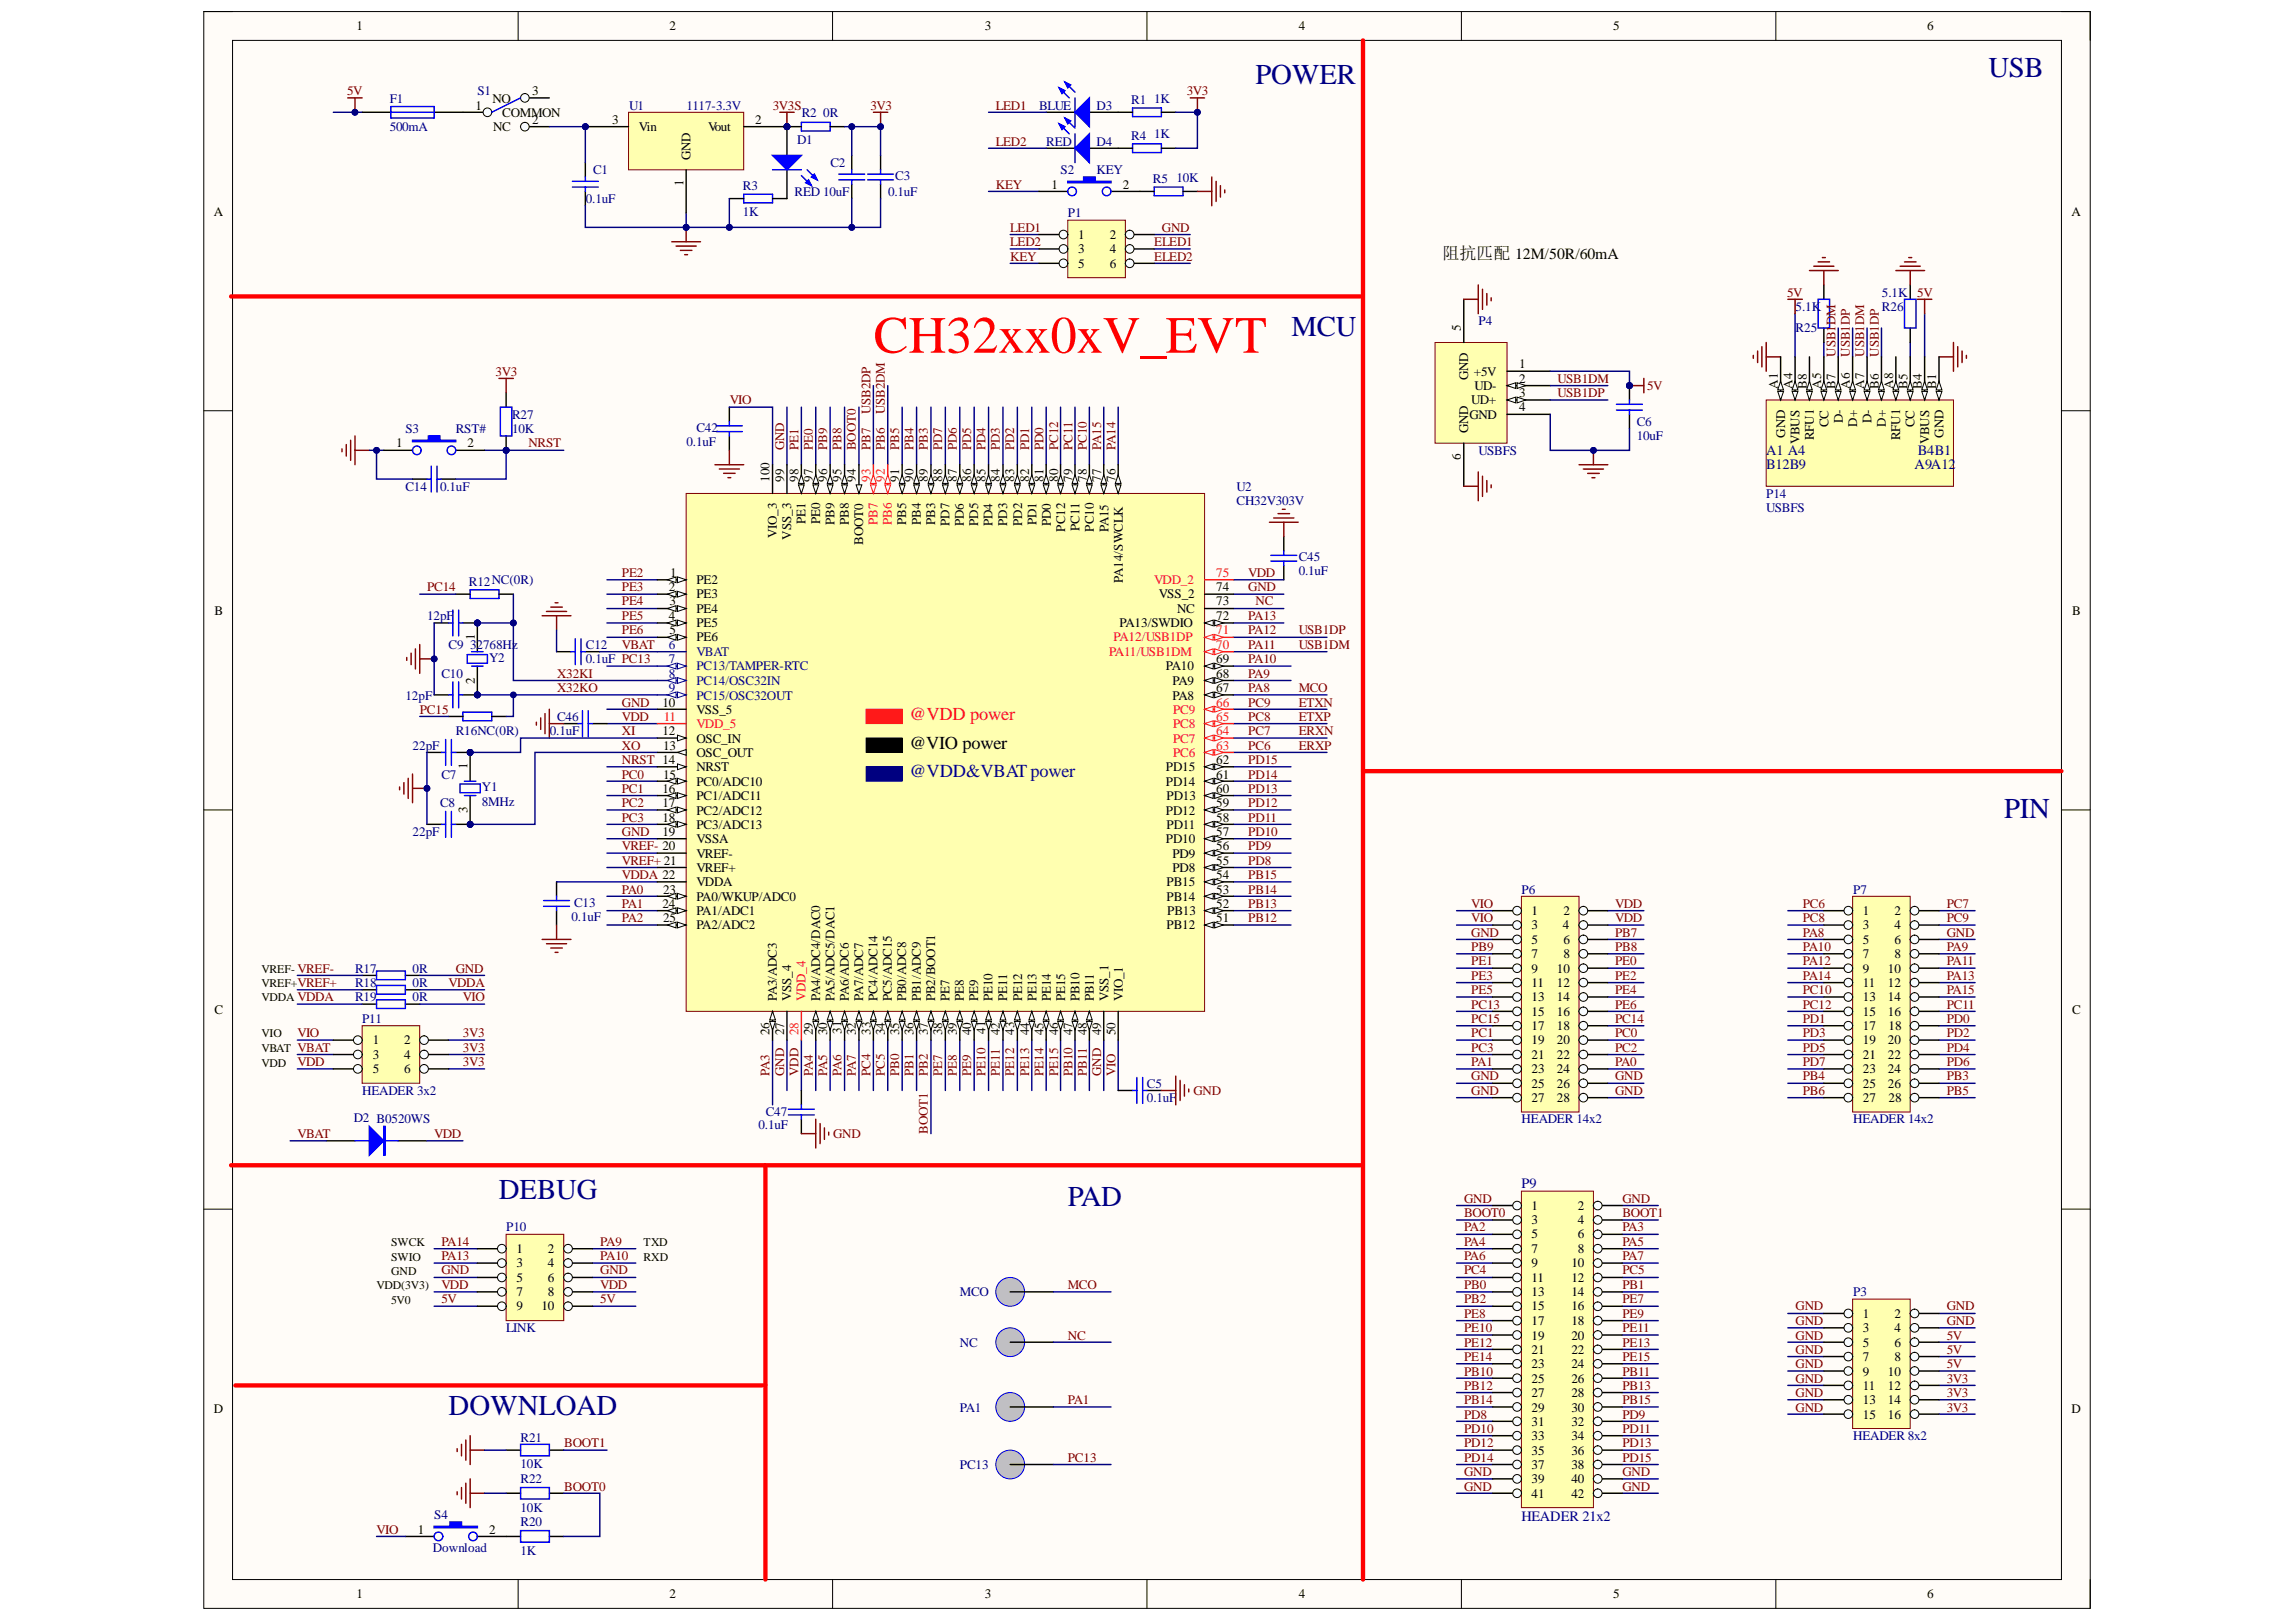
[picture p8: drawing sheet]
<svg xmlns="http://www.w3.org/2000/svg" width="297mm" height="210mm" viewBox="0 0 297 210" stroke-linecap="round" stroke-linejoin="round" font-family="sans-serif">
<defs><g id="words">
<text font-size="6.8" fill="#f00" x="113" y="45.6">CH32xx0xV_EVT</text>
<g font-size="3.7" fill="#000080">
<text x="162.4" y="10.9">POWER</text>
<text x="257.3" y="10">USB</text>
<text x="167.1" y="43.5">MCU</text>
<text x="259.3" y="105.9">PIN</text>
<text x="64.5" y="155.2">DEBUG</text>
<text x="138.1" y="156.1">PAD</text>
<text x="58" y="183.2">DOWNLOAD</text>
</g>
<text font-size="2.4" fill="#ee0e22" x="117.7" y="93.1">@VDD power</text>
<text font-size="2.4" x="117.7" y="96.9">@VIO power</text>
<text font-size="2.4" fill="#0c0087" x="117.7" y="100.6">@VDD&amp;VBATpower</text>
<text font-size="2.2" x="186.6" y="33.6">阻抗匹配 12M/50R/60mA</text>
<g font-size="1.9" fill="#000080">
<text x="228.5" y="58.8">A1 A4</text>
<text x="248.1" y="58.8">B4B1</text>
<text x="228.5" y="60.7">B12B9</text>
<text x="247.7" y="60.7">A9A12</text>
<text x="196.9" y="153.8">P9</text>
<text x="196.9" y="196.8">HEADER 21x2</text>
</g>
<g font-size="1.7">
<text x="46.1" y="3.9">1</text>
<text x="86.6" y="3.9">2</text>
<text x="127.4" y="3.9">3</text>
<text x="168" y="3.9">4</text>
<text x="208.7" y="3.9">5</text>
<text x="249.3" y="3.9">6</text>
<text x="61.5" y="14.2">1</text>
<text x="63.7" y="13.3">NO</text>
<text x="63.8" y="17">NC</text>
<text x="65" y="15.1">COMMON</text>
<text x="68.9" y="12.3">3</text>
<text x="68.9" y="16.1">2</text>
<text x="79.2" y="16.1">3</text>
<text x="82.7" y="17">Vin</text>
<text x="91.6" y="17">Vout</text>
<text x="97.7" y="16.1">2</text>
<text x="89.3" y="20.7" transform="rotate(-90 89.3 20.7)">GND</text>
<text x="27.7" y="27.9">A</text>
<text x="88.4" y="24.1" transform="rotate(-90 88.4 24.1)">1</text>
<text x="136" y="24.4">1</text>
<text x="145.3" y="24.4">2</text>
<text x="268" y="27.9">A</text>
<text x="139.5" y="30.9">1</text>
<text x="139.5" y="32.8">3</text>
<text x="139.5" y="34.7">5</text>
<text x="143.6" y="30.9">2</text>
<text x="143.6" y="32.8">4</text>
<text x="143.6" y="34.7">6</text>
<text x="189" y="42.9" transform="rotate(-90 189 42.9)">5</text>
<text x="196.5" y="47.7">1</text>
<text x="189.9" y="49.2" transform="rotate(-90 189.9 49.2)">GND</text>
<text x="190.3" y="52.3">UD+</text>
<text x="190.7" y="48.6">+5V</text>
<text x="190.8" y="50.5">UD-</text>
<text x="196.5" y="53.3">4</text>
<text x="196.5" y="51.4">3</text>
<text x="196.5" y="49.5">2</text>
<text x="230" y="50.3" transform="rotate(-90 230 50.3)">A1</text>
<text x="231.9" y="50.3" transform="rotate(-90 231.9 50.3)">A4</text>
<text x="233.7" y="50.3" transform="rotate(-90 233.7 50.3)">B8</text>
<text x="235.6" y="50.3" transform="rotate(-90 235.6 50.3)">A5</text>
<text x="237.5" y="50.3" transform="rotate(-90 237.5 50.3)">B7</text>
<text x="239.3" y="50.3" transform="rotate(-90 239.3 50.3)">A6</text>
<text x="241.2" y="50.3" transform="rotate(-90 241.2 50.3)">A7</text>
<text x="243" y="50.3" transform="rotate(-90 243 50.3)">B6</text>
<text x="244.9" y="50.3" transform="rotate(-90 244.9 50.3)">A8</text>
<text x="246.8" y="50.3" transform="rotate(-90 246.8 50.3)">B5</text>
<text x="248.6" y="50.3" transform="rotate(-90 248.6 50.3)">B4</text>
<text x="250.5" y="50.3" transform="rotate(-90 250.5 50.3)">B1</text>
<text x="51.3" y="57.9">1</text>
<text x="60.5" y="57.9">2</text>
<text x="189" y="59.6" transform="rotate(-90 189 59.6)">6</text>
<text x="189.9" y="56" transform="rotate(-90 189.9 56)">GND</text>
<text x="190.1" y="54.2">GND</text>
<text x="231" y="56.6" transform="rotate(-90 231 56.6)">GND</text>
<text x="232.8" y="57.5" transform="rotate(-90 232.8 57.5)">VBUS</text>
<text x="234.7" y="57" transform="rotate(-90 234.7 57)">RFU1</text>
<text x="236.5" y="55.3" transform="rotate(-90 236.5 55.3)">CC</text>
<text x="238.4" y="54.8" transform="rotate(-90 238.4 54.8)">D-</text>
<text x="240.3" y="55.2" transform="rotate(-90 240.3 55.2)">D+</text>
<text x="242.1" y="54.8" transform="rotate(-90 242.1 54.8)">D-</text>
<text x="244" y="55.2" transform="rotate(-90 244 55.2)">D+</text>
<text x="245.8" y="57" transform="rotate(-90 245.8 57)">RFU1</text>
<text x="247.7" y="55.3" transform="rotate(-90 247.7 55.3)">CC</text>
<text x="249.6" y="57.5" transform="rotate(-90 249.6 57.5)">VBUS</text>
<text x="251.4" y="56.6" transform="rotate(-90 251.4 56.6)">GND</text>
<text x="99.6" y="62.4" transform="rotate(-90 99.6 62.4)">100</text>
<text x="101.4" y="62.4" transform="rotate(-90 101.4 62.4)">99</text>
<text x="103.3" y="62.4" transform="rotate(-90 103.3 62.4)">98</text>
<text x="105.2" y="62.4" transform="rotate(-90 105.2 62.4)">97</text>
<text x="107" y="62.4" transform="rotate(-90 107 62.4)">96</text>
<text x="108.9" y="62.4" transform="rotate(-90 108.9 62.4)">95</text>
<text x="110.7" y="62.4" transform="rotate(-90 110.7 62.4)">94</text>
<text x="116.3" y="62.4" transform="rotate(-90 116.3 62.4)">91</text>
<text x="118.2" y="62.4" transform="rotate(-90 118.2 62.4)">90</text>
<text x="120" y="62.4" transform="rotate(-90 120 62.4)">89</text>
<text x="121.9" y="62.4" transform="rotate(-90 121.9 62.4)">88</text>
<text x="123.8" y="62.4" transform="rotate(-90 123.8 62.4)">87</text>
<text x="125.6" y="62.4" transform="rotate(-90 125.6 62.4)">86</text>
<text x="127.5" y="62.4" transform="rotate(-90 127.5 62.4)">85</text>
<text x="129.4" y="62.4" transform="rotate(-90 129.4 62.4)">84</text>
<text x="131.2" y="62.4" transform="rotate(-90 131.2 62.4)">83</text>
<text x="133.2" y="62.4" transform="rotate(-90 133.2 62.4)">82</text>
<text x="135" y="62.4" transform="rotate(-90 135 62.4)">81</text>
<text x="136.9" y="62.4" transform="rotate(-90 136.9 62.4)">80</text>
<text x="138.7" y="62.4" transform="rotate(-90 138.7 62.4)">79</text>
<text x="140.6" y="62.4" transform="rotate(-90 140.6 62.4)">78</text>
<text x="142.5" y="62.4" transform="rotate(-90 142.5 62.4)">77</text>
<text x="144.3" y="62.4" transform="rotate(-90 144.3 62.4)">76</text>
<text x="100.5" y="69.6" transform="rotate(-90 100.5 69.6)">VIO_3</text>
<text x="102.4" y="69.8" transform="rotate(-90 102.4 69.8)">VSS_3</text>
<text x="104.2" y="67.8" transform="rotate(-90 104.2 67.8)">PE1</text>
<text x="106.1" y="67.9" transform="rotate(-90 106.1 67.9)">PE0</text>
<text x="107.9" y="68" transform="rotate(-90 107.9 68)">PB9</text>
<text x="109.8" y="68" transform="rotate(-90 109.8 68)">PB8</text>
<text x="111.7" y="70.5" transform="rotate(-90 111.7 70.5)">BOOT0</text>
<text x="117.3" y="68" transform="rotate(-90 117.3 68)">PB5</text>
<text x="119.1" y="68" transform="rotate(-90 119.1 68)">PB4</text>
<text x="121" y="68" transform="rotate(-90 121 68)">PB3</text>
<text x="122.8" y="68" transform="rotate(-90 122.8 68)">PD7</text>
<text x="124.7" y="68.1" transform="rotate(-90 124.7 68.1)">PD6</text>
<text x="126.6" y="68" transform="rotate(-90 126.6 68)">PD5</text>
<text x="128.4" y="68.1" transform="rotate(-90 128.4 68.1)">PD4</text>
<text x="130.3" y="68" transform="rotate(-90 130.3 68)">PD3</text>
<text x="132.2" y="68" transform="rotate(-90 132.2 68)">PD2</text>
<text x="134.1" y="68" transform="rotate(-90 134.1 68)">PD1</text>
<text x="135.9" y="68.1" transform="rotate(-90 135.9 68.1)">PD0</text>
<text x="137.8" y="68.8" transform="rotate(-90 137.8 68.8)">PC12</text>
<text x="139.7" y="68.7" transform="rotate(-90 139.7 68.7)">PC11</text>
<text x="141.5" y="68.8" transform="rotate(-90 141.5 68.8)">PC10</text>
<text x="143.4" y="68.9" transform="rotate(-90 143.4 68.9)">PA15</text>
<text x="86.5" y="76.5">2</text>
<text x="86.7" y="74.6">1</text>
<text x="90.1" y="75.6">PE2</text>
<text x="90.1" y="77.4">PE3</text>
<text x="145.3" y="75.4" transform="rotate(-90 145.3 75.4)">PA14/SWCLK</text>
<text x="149.9" y="77.4">VSS_2</text>
<text x="157.4" y="76.5">74</text>
<text x="27.7" y="79.5">B</text>
<text x="61.4" y="82.8" transform="rotate(-90 61.4 82.8)">1</text>
<text x="86.5" y="80.2">4</text>
<text x="86.6" y="78.4">3</text>
<text x="86.6" y="82.1">5</text>
<text x="90.1" y="79.3">PE4</text>
<text x="90.1" y="81.1">PE5</text>
<text x="90.1" y="83">PE6</text>
<text x="144.8" y="81.1">PA13/SWDIO</text>
<text x="152.3" y="79.3">NC</text>
<text x="157.4" y="80.2">72</text>
<text x="157.4" y="78.4">73</text>
<text x="268.1" y="79.5">B</text>
<text x="61.4" y="88.5" transform="rotate(-90 61.4 88.5)">2</text>
<text x="150.8" y="86.7">PA10</text>
<text x="151.7" y="88.7">PA9</text>
<text x="157.4" y="89.6">67</text>
<text x="157.4" y="87.7">68</text>
<text x="157.4" y="85.8">69</text>
<text x="85.7" y="95.2">12</text>
<text x="85.7" y="91.5">10</text>
<text x="90.1" y="92.4">VSS_5</text>
<text x="151.7" y="90.5">PA8</text>
<text x="60.5" y="99.6" transform="rotate(-90 60.5 99.6)">1</text>
<text x="85.8" y="97">13</text>
<text x="85.8" y="100.8">15</text>
<text x="90.1" y="96.1">OSC_IN</text>
<text x="90.1" y="98">OSC_OUT</text>
<text x="90.1" y="99.8">NRST</text>
<text x="90.1" y="101.7">PC0/ADC10</text>
<text x="150.8" y="101.7">PD14</text>
<text x="150.8" y="99.8">PD15</text>
<text x="157.4" y="100.8">61</text>
<text x="157.4" y="98.9">62</text>
<text x="60.5" y="105.2" transform="rotate(-90 60.5 105.2)">3</text>
<text x="85.7" y="102.6">16</text>
<text x="85.7" y="104.5">17</text>
<text x="85.7" y="106.3">18</text>
<text x="90.1" y="103.5">PC1/ADC11</text>
<text x="90.1" y="105.4">PC2/ADC12</text>
<text x="90.1" y="107.3">PC3/ADC13</text>
<text x="150.8" y="105.4">PD12</text>
<text x="150.9" y="107.3">PD11</text>
<text x="150.9" y="103.5">PD13</text>
<text x="157.4" y="106.3">58</text>
<text x="157.4" y="104.5">59</text>
<text x="157.4" y="102.6">60</text>
<text x="85.7" y="108.2">19</text>
<text x="90.1" y="109.1">VSSA</text>
<text x="90.1" y="111">VREF-</text>
<text x="90.1" y="112.8">VREF+</text>
<text x="150.8" y="109.1">PD10</text>
<text x="151.7" y="112.8">PD8</text>
<text x="151.7" y="111">PD9</text>
<text x="157.4" y="113.8">54</text>
<text x="157.4" y="111.9">55</text>
<text x="157.4" y="110.1">56</text>
<text x="157.4" y="108.2">57</text>
<text x="85.7" y="117.5">24</text>
<text x="85.8" y="115.6">23</text>
<text x="85.8" y="119.4">25</text>
<text x="90.1" y="114.7">VDDA</text>
<text x="90.1" y="116.6">PA0/WKUP/ADC0</text>
<text x="90.1" y="118.4">PA1/ADC1</text>
<text x="150.9" y="116.6">PB14</text>
<text x="150.9" y="114.7">PB15</text>
<text x="151" y="118.4">PB13</text>
<text x="157.4" y="119.4">51</text>
<text x="157.4" y="117.5">52</text>
<text x="157.4" y="115.6">53</text>
<text x="198.1" y="118.4">1</text>
<text x="202.3" y="118.4">2</text>
<text x="241" y="118.4">1</text>
<text x="245.1" y="118.4">2</text>
<text x="90.1" y="120.3">PA2/ADC2</text>
<text x="150.9" y="120.3">PB12</text>
<text x="198.1" y="120.3">3</text>
<text x="198.1" y="122.1">5</text>
<text x="198.1" y="124">7</text>
<text x="198.1" y="125.9">9</text>
<text x="201.4" y="125.9">10</text>
<text x="202.2" y="120.3">4</text>
<text x="202.3" y="122.1">6</text>
<text x="202.3" y="124">8</text>
<text x="241" y="120.3">3</text>
<text x="241" y="122.1">5</text>
<text x="241" y="124">7</text>
<text x="241" y="125.9">9</text>
<text x="244.2" y="125.9">10</text>
<text x="245.1" y="120.3">4</text>
<text x="245.1" y="122.1">6</text>
<text x="245.1" y="124">8</text>
<text x="27.7" y="131.2">C</text>
<text x="100.5" y="129.6" transform="rotate(-90 100.5 129.6)">PA3/ADC3</text>
<text x="102.4" y="129.6" transform="rotate(-90 102.4 129.6)">VSS_4</text>
<text x="106.1" y="129.6" transform="rotate(-90 106.1 129.6)">PA4/ADC4/DAC0</text>
<text x="107.9" y="129.6" transform="rotate(-90 107.9 129.6)">PA5/ADC5/DAC1</text>
<text x="109.8" y="129.6" transform="rotate(-90 109.8 129.6)">PA6/ADC6</text>
<text x="111.7" y="129.6" transform="rotate(-90 111.7 129.6)">PA7/ADC7</text>
<text x="113.5" y="129.6" transform="rotate(-90 113.5 129.6)">PC4/ADC14</text>
<text x="115.4" y="129.6" transform="rotate(-90 115.4 129.6)">PC5/ADC15</text>
<text x="117.3" y="129.6" transform="rotate(-90 117.3 129.6)">PB0/ADC8</text>
<text x="119.1" y="129.6" transform="rotate(-90 119.1 129.6)">PB1/ADC9</text>
<text x="121" y="129.6" transform="rotate(-90 121 129.6)">PB2/BOOT1</text>
<text x="122.8" y="129.6" transform="rotate(-90 122.8 129.6)">PE7</text>
<text x="124.7" y="129.6" transform="rotate(-90 124.7 129.6)">PE8</text>
<text x="126.6" y="129.6" transform="rotate(-90 126.6 129.6)">PE9</text>
<text x="128.4" y="129.6" transform="rotate(-90 128.4 129.6)">PE10</text>
<text x="130.3" y="129.6" transform="rotate(-90 130.3 129.6)">PE11</text>
<text x="132.2" y="129.6" transform="rotate(-90 132.2 129.6)">PE12</text>
<text x="134.1" y="129.6" transform="rotate(-90 134.1 129.6)">PE13</text>
<text x="135.9" y="129.6" transform="rotate(-90 135.9 129.6)">PE14</text>
<text x="137.8" y="129.6" transform="rotate(-90 137.8 129.6)">PE15</text>
<text x="139.7" y="129.6" transform="rotate(-90 139.7 129.6)">PB10</text>
<text x="141.5" y="129.6" transform="rotate(-90 141.5 129.6)">PB11</text>
<text x="143.4" y="129.6" transform="rotate(-90 143.4 129.6)">VSS_1</text>
<text x="145.3" y="129.6" transform="rotate(-90 145.3 129.6)">VIO_1</text>
<text x="198.1" y="127.7">11</text>
<text x="198.1" y="129.6">13</text>
<text x="198.1" y="131.4">15</text>
<text x="201.4" y="127.7">12</text>
<text x="201.4" y="129.6">14</text>
<text x="201.4" y="131.4">16</text>
<text x="241" y="127.7">11</text>
<text x="241" y="129.6">13</text>
<text x="241" y="131.4">15</text>
<text x="244.2" y="127.7">12</text>
<text x="244.2" y="129.6">14</text>
<text x="244.2" y="131.4">16</text>
<text x="268.1" y="131.2">C</text>
<text x="48.2" y="135.2">1</text>
<text x="48.2" y="137">3</text>
<text x="52.3" y="135.2">2</text>
<text x="52.3" y="137">4</text>
<text x="99.6" y="134" transform="rotate(-90 99.6 134)">26</text>
<text x="101.4" y="134" transform="rotate(-90 101.4 134)">27</text>
<text x="105.2" y="134" transform="rotate(-90 105.2 134)">29</text>
<text x="107" y="134" transform="rotate(-90 107 134)">30</text>
<text x="108.9" y="133.8" transform="rotate(-90 108.9 133.8)">31</text>
<text x="110.7" y="134" transform="rotate(-90 110.7 134)">32</text>
<text x="112.6" y="133.9" transform="rotate(-90 112.6 133.9)">33</text>
<text x="114.5" y="134" transform="rotate(-90 114.5 134)">34</text>
<text x="116.3" y="134" transform="rotate(-90 116.3 134)">35</text>
<text x="118.2" y="134" transform="rotate(-90 118.2 134)">36</text>
<text x="120" y="134" transform="rotate(-90 120 134)">37</text>
<text x="121.9" y="134" transform="rotate(-90 121.9 134)">38</text>
<text x="123.8" y="134" transform="rotate(-90 123.8 134)">39</text>
<text x="125.6" y="134" transform="rotate(-90 125.6 134)">40</text>
<text x="127.5" y="133.8" transform="rotate(-90 127.5 133.8)">41</text>
<text x="129.4" y="134" transform="rotate(-90 129.4 134)">42</text>
<text x="131.2" y="133.9" transform="rotate(-90 131.2 133.9)">43</text>
<text x="133.2" y="134" transform="rotate(-90 133.2 134)">44</text>
<text x="135" y="134" transform="rotate(-90 135 134)">45</text>
<text x="136.9" y="134" transform="rotate(-90 136.9 134)">46</text>
<text x="138.7" y="134" transform="rotate(-90 138.7 134)">47</text>
<text x="140.6" y="134" transform="rotate(-90 140.6 134)">48</text>
<text x="142.5" y="134" transform="rotate(-90 142.5 134)">49</text>
<text x="144.3" y="134" transform="rotate(-90 144.3 134)">50</text>
<text x="198.1" y="133.3">17</text>
<text x="198.1" y="135.2">19</text>
<text x="198.1" y="137">21</text>
<text x="201.4" y="133.3">18</text>
<text x="201.4" y="135.2">20</text>
<text x="201.4" y="137">22</text>
<text x="241" y="133.3">17</text>
<text x="241" y="135.2">19</text>
<text x="241" y="137">21</text>
<text x="244.2" y="135.2">20</text>
<text x="244.2" y="137">22</text>
<text x="244.3" y="133.3">18</text>
<text x="48.2" y="138.9">5</text>
<text x="52.3" y="138.9">6</text>
<text x="198.1" y="138.9">23</text>
<text x="198.1" y="140.7">25</text>
<text x="198.1" y="142.6">27</text>
<text x="201.4" y="138.9">24</text>
<text x="201.4" y="140.7">26</text>
<text x="201.4" y="142.6">28</text>
<text x="241" y="138.9">23</text>
<text x="241" y="140.7">25</text>
<text x="241" y="142.6">27</text>
<text x="244.2" y="138.9">24</text>
<text x="244.2" y="140.7">26</text>
<text x="244.3" y="142.6">28</text>
<text x="198.1" y="156.5">1</text>
<text x="198.1" y="158.4">3</text>
<text x="198.1" y="160.3">5</text>
<text x="204.1" y="156.5">2</text>
<text x="204.1" y="158.4">4</text>
<text x="204.1" y="160.3">6</text>
<text x="66.8" y="162.1">1</text>
<text x="66.8" y="164">3</text>
<text x="66.8" y="165.8">5</text>
<text x="66.8" y="167.7">7</text>
<text x="70.9" y="162.1">2</text>
<text x="70.9" y="164">4</text>
<text x="70.9" y="165.8">6</text>
<text x="70.9" y="167.7">8</text>
<text x="198.1" y="162.1">7</text>
<text x="198.1" y="164">9</text>
<text x="198.1" y="165.8">11</text>
<text x="198.1" y="167.7">13</text>
<text x="203.3" y="164">10</text>
<text x="203.3" y="165.8">12</text>
<text x="203.3" y="167.7">14</text>
<text x="204.1" y="162.1">8</text>
<text x="66.8" y="169.6">9</text>
<text x="70" y="169.6">10</text>
<text x="198.1" y="169.6">15</text>
<text x="198.1" y="171.5">17</text>
<text x="198.1" y="173.4">19</text>
<text x="203.3" y="169.6">16</text>
<text x="203.3" y="171.5">18</text>
<text x="203.3" y="173.4">20</text>
<text x="241" y="170.6">1</text>
<text x="241" y="172.4">3</text>
<text x="245.1" y="170.6">2</text>
<text x="245.1" y="172.4">4</text>
<text x="198.1" y="175.2">21</text>
<text x="198.1" y="177.1">23</text>
<text x="198.1" y="178.9">25</text>
<text x="203.3" y="175.2">22</text>
<text x="203.3" y="177.1">24</text>
<text x="203.3" y="178.9">26</text>
<text x="241" y="174.3">5</text>
<text x="241" y="176.2">7</text>
<text x="241" y="178">9</text>
<text x="241" y="179.9">11</text>
<text x="244.2" y="178">10</text>
<text x="244.2" y="179.9">12</text>
<text x="245.1" y="174.3">6</text>
<text x="245.1" y="176.2">8</text>
<text x="27.7" y="182.8">D</text>
<text x="198.1" y="180.8">27</text>
<text x="198.1" y="182.7">29</text>
<text x="198.1" y="184.5">31</text>
<text x="203.3" y="180.8">28</text>
<text x="203.3" y="182.7">30</text>
<text x="203.3" y="184.5">32</text>
<text x="241" y="181.7">13</text>
<text x="241" y="183.6">15</text>
<text x="244.2" y="181.7">14</text>
<text x="244.2" y="183.6">16</text>
<text x="268" y="182.8">D</text>
<text x="198.1" y="186.4">33</text>
<text x="198.1" y="188.2">35</text>
<text x="198.1" y="190.1">37</text>
<text x="198.1" y="192">39</text>
<text x="203.3" y="186.4">34</text>
<text x="203.3" y="188.2">36</text>
<text x="203.3" y="190.1">38</text>
<text x="203.3" y="192">40</text>
<text x="198.1" y="193.8">41</text>
<text x="203.3" y="193.8">42</text>
<text x="54.1" y="198.5">1</text>
<text x="63.3" y="198.5">2</text>
<text x="46.1" y="206.8">1</text>
<text x="86.6" y="206.8">2</text>
<text x="127.4" y="206.8">3</text>
<text x="168" y="206.8">4</text>
<text x="208.7" y="206.8">5</text>
<text x="249.3" y="206.8">6</text>
</g>
<g font-size="1.7" fill="#800000">
<text x="44.9" y="12.3">5V</text>
<text x="100" y="14.2">3V3S</text>
<text x="112.6" y="14.2">3V3</text>
<text x="128.8" y="14.2">LED1</text>
<text x="153.5" y="12.3">3V3</text>
<text x="128.8" y="18.8">LED2</text>
<text x="128.8" y="24.4">KEY</text>
<text x="130.7" y="30">LED1</text>
<text x="130.7" y="31.9">LED2</text>
<text x="130.7" y="33.7">KEY</text>
<text x="149.3" y="31.9">ELED1</text>
<text x="149.3" y="33.7">ELED2</text>
<text x="150.3" y="30">GND</text>
<text x="231.2" y="38.4">5V</text>
<text x="248" y="38.4">5V</text>
<text x="237.5" y="46.1" transform="rotate(-90 237.5 46.1)">USB1DM</text>
<text x="239.3" y="46.1" transform="rotate(-90 239.3 46.1)">USB1DP</text>
<text x="241.2" y="46.1" transform="rotate(-90 241.2 46.1)">USB1DM</text>
<text x="243" y="46.1" transform="rotate(-90 243 46.1)">USB1DP</text>
<text x="64.1" y="48.6">3V3</text>
<text x="94.4" y="52.3">VIO</text>
<text x="112.6" y="53.6" transform="rotate(-90 112.6 53.6)">USB2DP</text>
<text x="114.5" y="53.6" transform="rotate(-90 114.5 53.6)">USB2DM</text>
<text x="201.5" y="49.5">USB1DM</text>
<text x="201.5" y="51.4">USB1DP</text>
<text x="213.1" y="50.5">5V</text>
<text x="68.4" y="57.9">NRST</text>
<text x="101.4" y="58.2" transform="rotate(-90 101.4 58.2)">GND</text>
<text x="103.3" y="58.2" transform="rotate(-90 103.3 58.2)">PE1</text>
<text x="105.2" y="58.2" transform="rotate(-90 105.2 58.2)">PE0</text>
<text x="107" y="58.2" transform="rotate(-90 107 58.2)">PB9</text>
<text x="108.9" y="58.2" transform="rotate(-90 108.9 58.2)">PB8</text>
<text x="110.7" y="58.2" transform="rotate(-90 110.7 58.2)">BOOT0</text>
<text x="112.6" y="58.2" transform="rotate(-90 112.6 58.2)">PB7</text>
<text x="114.5" y="58.2" transform="rotate(-90 114.5 58.2)">PB6</text>
<text x="116.3" y="58.2" transform="rotate(-90 116.3 58.2)">PB5</text>
<text x="118.2" y="58.2" transform="rotate(-90 118.2 58.2)">PB4</text>
<text x="120" y="58.2" transform="rotate(-90 120 58.2)">PB3</text>
<text x="121.9" y="58.2" transform="rotate(-90 121.9 58.2)">PD7</text>
<text x="123.8" y="58.2" transform="rotate(-90 123.8 58.2)">PD6</text>
<text x="125.6" y="58.2" transform="rotate(-90 125.6 58.2)">PD5</text>
<text x="127.5" y="58.2" transform="rotate(-90 127.5 58.2)">PD4</text>
<text x="129.4" y="58.2" transform="rotate(-90 129.4 58.2)">PD3</text>
<text x="131.2" y="58.2" transform="rotate(-90 131.2 58.2)">PD2</text>
<text x="133.2" y="58.2" transform="rotate(-90 133.2 58.2)">PD1</text>
<text x="135" y="58.2" transform="rotate(-90 135 58.2)">PD0</text>
<text x="136.9" y="58.2" transform="rotate(-90 136.9 58.2)">PC12</text>
<text x="138.7" y="58.2" transform="rotate(-90 138.7 58.2)">PC11</text>
<text x="140.6" y="58.2" transform="rotate(-90 140.6 58.2)">PC10</text>
<text x="142.5" y="58.2" transform="rotate(-90 142.5 58.2)">PA15</text>
<text x="144.3" y="58.2" transform="rotate(-90 144.3 58.2)">PA14</text>
<text x="55.2" y="76.5">PC14</text>
<text x="80.5" y="74.6">PE2</text>
<text x="80.5" y="76.5">PE3</text>
<text x="161.5" y="76.5">GND</text>
<text x="161.5" y="74.6">VDD</text>
<text x="80.5" y="83.9">VBAT</text>
<text x="80.5" y="78.4">PE4</text>
<text x="80.5" y="80.2">PE5</text>
<text x="80.5" y="82.1">PE6</text>
<text x="161.5" y="80.2">PA13</text>
<text x="161.5" y="82.1">PA12</text>
<text x="161.5" y="83.9">PA11</text>
<text x="162.4" y="78.4">NC</text>
<text x="168" y="82.1">USB1DP</text>
<text x="168" y="83.9">USB1DM</text>
<text x="72.1" y="89.6">X32KO</text>
<text x="72.1" y="87.7">X32KI</text>
<text x="161.5" y="89.6">PA8</text>
<text x="161.5" y="85.8">PA10</text>
<text x="161.5" y="87.7">PA9</text>
<text x="168" y="89.6">MCO</text>
<text x="54.3" y="92.4">PC15</text>
<text x="80.5" y="91.5">GND</text>
<text x="80.5" y="93.3">VDD</text>
<text x="80.5" y="95.2">XI</text>
<text x="161.5" y="91.5">PC9</text>
<text x="161.5" y="93.3">PC8</text>
<text x="161.5" y="95.2">PC7</text>
<text x="168" y="91.5">ETXN</text>
<text x="168" y="93.3">ETXP</text>
<text x="168" y="95.2">ERXN</text>
<text x="80.5" y="97">XO</text>
<text x="80.5" y="98.9">NRST 14</text>
<text x="80.5" y="100.8">PC0</text>
<text x="161.5" y="97">PC6</text>
<text x="161.5" y="100.8">PD14</text>
<text x="161.5" y="98.9">PD15</text>
<text x="168" y="97">ERXP</text>
<text x="80.5" y="102.6">PC1</text>
<text x="80.5" y="104.5">PC2</text>
<text x="80.5" y="106.3">PC3</text>
<text x="161.5" y="106.3">PD11</text>
<text x="161.5" y="104.5">PD12</text>
<text x="161.5" y="102.6">PD13</text>
<text x="80.5" y="108.2">GND</text>
<text x="80.5" y="113.8">VDDA 22</text>
<text x="80.5" y="111.9">VREF+ 21</text>
<text x="80.5" y="110.1">VREF- 20</text>
<text x="161.5" y="111.9">PD8</text>
<text x="161.5" y="110.1">PD9</text>
<text x="161.5" y="108.2">PD10</text>
<text x="161.5" y="113.8">PB15</text>
<text x="80.5" y="115.6">PA0</text>
<text x="80.5" y="117.5">PA1</text>
<text x="80.5" y="119.4">PA2</text>
<text x="161.5" y="119.4">PB12</text>
<text x="161.5" y="117.5">PB13</text>
<text x="161.5" y="115.6">PB14</text>
<text x="190.3" y="117.5">VIO</text>
<text x="190.3" y="119.4">VIO</text>
<text x="209" y="117.5">VDD</text>
<text x="209" y="119.4">VDD</text>
<text x="233.2" y="117.5">PC6</text>
<text x="233.2" y="119.4">PC8</text>
<text x="251.8" y="117.5">PC7</text>
<text x="251.8" y="119.4">PC9</text>
<text x="59" y="125.9">GND</text>
<text x="190.3" y="123.1">PB9</text>
<text x="190.3" y="124.9">PE1</text>
<text x="190.3" y="121.2">GND</text>
<text x="209" y="121.2">PB7</text>
<text x="209" y="123.1">PB8</text>
<text x="209" y="124.9">PE0</text>
<text x="233.2" y="121.2">PA8</text>
<text x="233.2" y="123.1">PA10</text>
<text x="233.2" y="124.9">PA12</text>
<text x="251.8" y="123.1">PA9</text>
<text x="251.8" y="124.9">PA11</text>
<text x="251.8" y="121.2">GND</text>
<text x="58" y="127.7">VDDA</text>
<text x="59.9" y="129.6">VIO</text>
<text x="190.3" y="126.8">PE3</text>
<text x="190.3" y="128.7">PE5</text>
<text x="190.3" y="130.5">PC13</text>
<text x="209" y="126.8">PE2</text>
<text x="209" y="128.7">PE4</text>
<text x="209" y="130.5">PE6</text>
<text x="233.2" y="126.8">PA14</text>
<text x="233.2" y="128.7">PC10</text>
<text x="233.2" y="130.5">PC12</text>
<text x="251.8" y="126.8">PA13</text>
<text x="251.8" y="128.7">PA15</text>
<text x="251.8" y="130.5">PC11</text>
<text x="38.5" y="137.9">VDD</text>
<text x="38.5" y="134.2">VIO</text>
<text x="59.9" y="137.9">3V3</text>
<text x="59.9" y="134.2">3V3</text>
<text x="59.9" y="136.1">3V3</text>
<text x="190.3" y="132.4">PC15</text>
<text x="190.3" y="134.2">PC1</text>
<text x="190.3" y="136.1">PC3</text>
<text x="190.3" y="137.9">PA1</text>
<text x="209" y="132.4">PC14</text>
<text x="209" y="134.2">PC0</text>
<text x="209" y="136.1">PC2</text>
<text x="209" y="137.9">PA0</text>
<text x="233.2" y="132.4">PD1</text>
<text x="233.2" y="134.2">PD3</text>
<text x="233.2" y="136.1">PD5</text>
<text x="233.2" y="137.9">PD7</text>
<text x="251.8" y="132.4">PD0</text>
<text x="251.8" y="134.2">PD2</text>
<text x="251.8" y="136.1">PD4</text>
<text x="251.8" y="137.9">PD6</text>
<text x="99.6" y="139.2" transform="rotate(-90 99.6 139.2)">PA3</text>
<text x="101.4" y="139.2" transform="rotate(-90 101.4 139.2)">GND</text>
<text x="103.3" y="139.2" transform="rotate(-90 103.3 139.2)">VDD</text>
<text x="105.2" y="139.2" transform="rotate(-90 105.2 139.2)">PA4</text>
<text x="107" y="139.2" transform="rotate(-90 107 139.2)">PA5</text>
<text x="108.9" y="139.2" transform="rotate(-90 108.9 139.2)">PA6</text>
<text x="110.7" y="139.2" transform="rotate(-90 110.7 139.2)">PA7</text>
<text x="112.6" y="139.2" transform="rotate(-90 112.6 139.2)">PC4</text>
<text x="114.5" y="139.2" transform="rotate(-90 114.5 139.2)">PC5</text>
<text x="116.3" y="139.2" transform="rotate(-90 116.3 139.2)">PB0</text>
<text x="118.2" y="139.2" transform="rotate(-90 118.2 139.2)">PB1</text>
<text x="120" y="139.2" transform="rotate(-90 120 139.2)">PB2</text>
<text x="121.9" y="139.2" transform="rotate(-90 121.9 139.2)">PE7</text>
<text x="123.8" y="139.2" transform="rotate(-90 123.8 139.2)">PE8</text>
<text x="125.6" y="139.2" transform="rotate(-90 125.6 139.2)">PE9</text>
<text x="127.5" y="139.2" transform="rotate(-90 127.5 139.2)">PE10</text>
<text x="129.4" y="139.2" transform="rotate(-90 129.4 139.2)">PE11</text>
<text x="131.2" y="139.2" transform="rotate(-90 131.2 139.2)">PE12</text>
<text x="133.2" y="139.2" transform="rotate(-90 133.2 139.2)">PE13</text>
<text x="135" y="139.2" transform="rotate(-90 135 139.2)">PE14</text>
<text x="136.9" y="139.2" transform="rotate(-90 136.9 139.2)">PE15</text>
<text x="138.7" y="139.2" transform="rotate(-90 138.7 139.2)">PB10</text>
<text x="140.6" y="139.2" transform="rotate(-90 140.6 139.2)">PB11</text>
<text x="142.5" y="139.2" transform="rotate(-90 142.5 139.2)">GND</text>
<text x="144.3" y="139.2" transform="rotate(-90 144.3 139.2)">VIO</text>
<text x="154.4" y="141.7">GND</text>
<text x="190.3" y="141.7">GND</text>
<text x="190.3" y="139.8">GND</text>
<text x="209" y="139.8">GND</text>
<text x="209" y="141.7">GND</text>
<text x="233.2" y="141.7">PB6</text>
<text x="233.2" y="139.8">PB4</text>
<text x="251.8" y="139.8">PB3</text>
<text x="251.8" y="141.7">PB5</text>
<text x="38.5" y="147.2">VBAT</text>
<text x="56.2" y="147.2">VDD</text>
<text x="107.8" y="147.2">GND</text>
<text x="120" y="146.7" transform="rotate(-90 120 146.7)">BOOT1</text>
<text x="189.4" y="155.6">GND</text>
<text x="209.9" y="155.6">GND</text>
<text x="57.1" y="161.2">PA14</text>
<text x="77.7" y="161.2">PA9</text>
<text x="189.4" y="159.3">PA2</text>
<text x="189.4" y="161.2">PA4</text>
<text x="189.4" y="157.5">BOOT0</text>
<text x="209.9" y="159.3">PA3</text>
<text x="209.9" y="161.2">PA5</text>
<text x="209.9" y="157.5">BOOT1</text>
<text x="57.1" y="163.1">PA13</text>
<text x="57.1" y="164.9">GND</text>
<text x="57.1" y="166.8">VDD</text>
<text x="77.7" y="163.1">PA10</text>
<text x="77.7" y="164.9">GND</text>
<text x="77.7" y="166.8">VDD</text>
<text x="138.1" y="166.8">MCO</text>
<text x="189.4" y="163.1">PA6</text>
<text x="189.4" y="164.9">PC4</text>
<text x="189.4" y="166.8">PB0</text>
<text x="209.9" y="163.1">PA7</text>
<text x="209.9" y="164.9">PC5</text>
<text x="209.9" y="166.8">PB1</text>
<text x="57.1" y="168.6">5V</text>
<text x="77.7" y="168.6">5V</text>
<text x="138.1" y="173.4">NC</text>
<text x="189.4" y="168.6">PB2</text>
<text x="189.4" y="170.6">PE8</text>
<text x="189.4" y="172.4">PE10</text>
<text x="209.9" y="168.6">PE7</text>
<text x="209.9" y="170.6">PE9</text>
<text x="209.9" y="172.4">PE11</text>
<text x="232.3" y="169.6">GND</text>
<text x="232.3" y="171.5">GND</text>
<text x="232.3" y="173.4">GND</text>
<text x="251.8" y="169.6">GND</text>
<text x="251.8" y="171.5">GND</text>
<text x="251.8" y="173.4">5V</text>
<text x="189.4" y="174.3">PE12</text>
<text x="189.4" y="176.2">PE14</text>
<text x="189.4" y="178">PB10</text>
<text x="189.4" y="179.9">PB12</text>
<text x="209.9" y="174.3">PE13</text>
<text x="209.9" y="176.2">PE15</text>
<text x="209.9" y="178">PB11</text>
<text x="209.9" y="179.9">PB13</text>
<text x="232.3" y="178.9">GND</text>
<text x="232.3" y="177.1">GND</text>
<text x="232.3" y="175.2">GND</text>
<text x="251.8" y="178.9">3V3</text>
<text x="251.8" y="175.2">5V</text>
<text x="251.8" y="177.1">5V</text>
<text x="138.1" y="181.7">PA1</text>
<text x="189.4" y="181.7">PB14</text>
<text x="189.4" y="183.6">PD8</text>
<text x="189.4" y="185.5">PD10</text>
<text x="209.9" y="181.7">PB15</text>
<text x="209.9" y="183.6">PD9</text>
<text x="209.9" y="185.5">PD11</text>
<text x="232.3" y="180.8">GND</text>
<text x="232.3" y="182.7">GND</text>
<text x="251.8" y="180.8">3V3</text>
<text x="251.8" y="182.7">3V3</text>
<text x="73" y="187.3">BOOT1</text>
<text x="138.1" y="189.2">PC13</text>
<text x="189.4" y="187.3">PD12</text>
<text x="189.4" y="189.2">PD14</text>
<text x="189.4" y="191">GND</text>
<text x="209.9" y="187.3">PD13</text>
<text x="209.9" y="189.2">PD15</text>
<text x="209.9" y="191">GND</text>
<text x="73" y="192.9">BOOT0</text>
<text x="189.4" y="192.9">GND</text>
<text x="209.9" y="192.9">GND</text>
<text x="48.7" y="198.5">VIO</text>
</g>
<g font-size="1.7" fill="#000080">
<text x="50.4" y="13.3">F1</text>
<text x="50.4" y="17">500mA</text>
<text x="61.8" y="12.3">S1</text>
<text x="81.4" y="14.2">U1</text>
<text x="88.8" y="14.2">1117-3.3V</text>
<text x="103.7" y="15.1">R2</text>
<text x="106.5" y="15.1">0R</text>
<text x="134.4" y="14.2">BLUE</text>
<text x="141.9" y="14.2">D3</text>
<text x="146.4" y="13.4">R1</text>
<text x="149.3" y="13.3">1K</text>
<text x="149.3" y="17.9">1K</text>
<text x="76.7" y="22.6">C1</text>
<text x="103.1" y="18.6">D1</text>
<text x="107.4" y="21.6">C2</text>
<text x="115.8" y="23.3">C3</text>
<text x="135.4" y="18.8">RED</text>
<text x="137.2" y="22.6">S2</text>
<text x="141.9" y="18.8">D4</text>
<text x="141.9" y="22.6">KEY</text>
<text x="146.4" y="18.1">R4</text>
<text x="149.1" y="23.7">R5</text>
<text x="152.2" y="23.5">10K</text>
<text x="75.8" y="26.3">0.1uF</text>
<text x="96.1" y="24.6">R3</text>
<text x="96.1" y="28">1K</text>
<text x="102.8" y="25.4">RED 10uF</text>
<text x="114.9" y="25.4">0.1uF</text>
<text x="138.1" y="28.1">P1</text>
<text x="232.3" y="40.2">5.1K</text>
<text x="243.5" y="40.2">R26</text>
<text x="243.5" y="38.4">5.1K</text>
<text x="191.3" y="42.1">P4</text>
<text x="232.3" y="43">R25</text>
<text x="52.5" y="56">S3</text>
<text x="59" y="56">RST#</text>
<text x="66.2" y="54.2">R27</text>
<text x="66.2" y="56">10K</text>
<text x="88.8" y="57.7">0.1uF</text>
<text x="90.1" y="55.9">C42</text>
<text x="191.3" y="58.8">USBFS</text>
<text x="211.7" y="55.1">C6</text>
<text x="211.7" y="57">10uF</text>
<text x="52.5" y="63.5">C14</text>
<text x="56.9" y="63.5">0.1uF</text>
<text x="160" y="63.5">U2</text>
<text x="160" y="65.3">CH32V303V</text>
<text x="228.5" y="64.4">P14</text>
<text x="228.5" y="66.3">USBFS</text>
<text x="60.7" y="75.8">R12NC(0R)</text>
<text x="168" y="72.6">C45</text>
<text x="168" y="74.5">0.1uF</text>
<text x="55.2" y="80.2">12pF</text>
<text x="58" y="83.9">C9</text>
<text x="60.8" y="83.9">32768Hz</text>
<text x="75.8" y="83.9">C12</text>
<text x="57.1" y="87.7">C10</text>
<text x="63.3" y="85.6">Y2</text>
<text x="75.8" y="85.8">0.1uF PC13</text>
<text x="52.5" y="90.5">12pF</text>
<text x="59" y="95.2">R16NC(0R)</text>
<text x="71.1" y="95.2">0.1uF</text>
<text x="72.1" y="93.3">C46</text>
<text x="53.4" y="97">22pF</text>
<text x="57.1" y="100.8">C7</text>
<text x="56.9" y="104.5">C8</text>
<text x="62.3" y="102.4">Y1</text>
<text x="62.3" y="104.3">8MHz</text>
<text x="53.4" y="108.2">22pF</text>
<text x="73.9" y="119.2">0.1uF</text>
<text x="74.3" y="117.3">C13</text>
<text x="196.9" y="115.6">P6</text>
<text x="239.8" y="115.6">P7</text>
<text x="45.9" y="125.9">R17</text>
<text x="53.4" y="125.9">0R</text>
<text x="45.9" y="127.7">R18</text>
<text x="45.9" y="129.6">R19</text>
<text x="53.4" y="127.7">0R</text>
<text x="53.4" y="129.6">0R</text>
<text x="46.9" y="132.4">P11</text>
<text x="46.9" y="141.7">HEADER 3x2</text>
<text x="148.4" y="140.7">C5</text>
<text x="148.4" y="142.6">0.1uF</text>
<text x="45.8" y="145.2">D2 B0520WS</text>
<text x="98.1" y="146.1">0.1uF</text>
<text x="99.1" y="144.5">C47</text>
<text x="196.9" y="145.4">HEADER 14x2</text>
<text x="239.8" y="145.4">HEADER 14x2</text>
<text x="65.5" y="159.3">P10</text>
<text x="124.2" y="167.7">MCO</text>
<text x="239.8" y="167.7">P3</text>
<text x="65.5" y="172.4">LINK</text>
<text x="124.2" y="174.3">NC</text>
<text x="124.2" y="182.7">PA1</text>
<text x="67.3" y="192">R22</text>
<text x="67.3" y="186.6">R21</text>
<text x="67.3" y="189.9">10K</text>
<text x="124.2" y="190.1">PC13</text>
<text x="239.8" y="186.4">HEADER 8x2</text>
<text x="56.2" y="196.6">S4</text>
<text x="67.3" y="195.7">10K</text>
<text x="67.3" y="197.5">R20</text>
<text x="56" y="200.8">Download</text>
<text x="67.3" y="201.3">1K</text>
</g>
<g font-size="1.7" fill="#ee0e22">
<text x="112.6" y="62.4" transform="rotate(-90 112.6 62.4)">93</text>
<text x="114.5" y="62.4" transform="rotate(-90 114.5 62.4)">92</text>
<text x="113.5" y="68" transform="rotate(-90 113.5 68)">PB7</text>
<text x="115.4" y="68" transform="rotate(-90 115.4 68)">PB6</text>
<text x="149.3" y="75.6">VDD_2</text>
<text x="157.4" y="74.6">75</text>
<text x="144.1" y="83">PA12/USB1DP</text>
<text x="157.4" y="83.9">70</text>
<text x="157.4" y="82.1">71</text>
<text x="143.5" y="84.9">PA11/USB1DM</text>
<text x="85.9" y="93.3">11</text>
<text x="90.1" y="94.2">VDD_5</text>
<text x="151.8" y="94.2">PC8</text>
<text x="151.8" y="92.4">PC9</text>
<text x="157.4" y="95.2">64</text>
<text x="157.4" y="93.3">65</text>
<text x="157.4" y="91.5">66</text>
<text x="151.8" y="98">PC6</text>
<text x="151.8" y="96.1">PC7</text>
<text x="157.4" y="97">63</text>
<text x="104.2" y="129.6" transform="rotate(-90 104.2 129.6)">VDD_4</text>
<text x="103.3" y="134" transform="rotate(-90 103.3 134)">28</text>
</g>
<g font-size="1.7" fill="#0c0087">
<text x="86.5" y="83.9">6</text>
<text x="86.5" y="85.8">7</text>
<text x="86.5" y="87.7">8</text>
<text x="86.5" y="89.6">9</text>
<text x="90.1" y="84.9">VBAT</text>
<text x="90.1" y="86.7">PC13/TAMPER-RTC</text>
<text x="90.1" y="88.7">PC14/OSC32IN</text>
<text x="90.1" y="90.5">PC15/OSC32OUT</text>
</g>
<g font-size="1.5">
<text x="33.8" y="125.9">VREF- VREF-</text>
<text x="33.8" y="127.7">VREF+VREF+</text>
<text x="33.8" y="129.6">VDDA VDDA</text>
<text x="33.8" y="134.2">VIO</text>
<text x="33.8" y="136.2">VBAT VBAT</text>
<text x="33.8" y="138">VDD</text>
<text x="50.6" y="161.3">SWCK</text>
<text x="83.2" y="161.3">TXD</text>
<text x="48.7" y="166.9">VDD(3V3)</text>
<text x="50.6" y="163.1">SWIO</text>
<text x="50.6" y="165">GND</text>
<text x="83.2" y="163.1">RXD</text>
<text x="50.6" y="168.7">5V0</text>
</g>
</g></defs>
<path d="M26.4 1.5h244v206.6h-244z" fill-rule="evenodd" fill="#fffcf8"/>
<path d="M26.4 1.5h244v206.6h-244z" fill="none" stroke="#000" stroke-width=".13"/>
<path d="M30.1 5.2h236.6v199.2h-236.6z" fill-rule="evenodd" fill="#fffcf8"/>
<g fill="none" stroke="#000" stroke-width=".13">
<path d="M26.4 1.5h3.7M30.1 5.2h236.6v199.2h-236.6zM67 1.5v3.7M107.7 1.5v3.7M148.4 1.5v3.7M189.1 1.5v3.7M229.7 1.5v3.7M266.7 1.5h3.7v3.7M26.4 53.2h3.7M266.7 53.2h3.7M26.4 104.8h3.7M266.7 104.8h3.7"/>
<path d="M26.4 156.5h3.7M266.7 156.5h3.7M67 204.4v3.7M107.7 204.4v3.7M148.4 204.4v3.7M189.1 204.4v3.7M229.7 204.4v3.7M270.4 204.4v3.7"/>
</g>
<g fill="none" stroke="#000080" stroke-width=".18">
<path d="M94.4 52.7h5.5v7.4M101.8 52.7v7.4M111.1 52.7v7.4M144.7 52.7v7.4M159.6 76.9h6.5M159.6 75h6.5M77.6 84.3h7.4M78.5 91.8h6.5M78.5 93.6h6.5M78.5 99.2h6.5M159.6 91.8h12.1M159.6 93.6h12.1"/>
<path d="M159.6 80.6h6.5M159.6 86.2h7.4M159.6 88.1h7.4M159.6 95.5h12.1M159.6 97.4h12.1M78.5 108.5h6.5M159.6 114.1h7.4M159.6 116h7.4M159.6 117.8h7.4M159.6 119.7h7.4M101.8 134.6v6.5M103.7 134.6v6.5"/>
<path d="M105.5 134.6v6.5M107.4 134.6v6.5M116.7 134.6v6.5M142.8 134.6v6.5M144.7 134.6v6.5"/>
</g>
<g fill="none" stroke="#000" stroke-width=".18">
<path d="M94.4 52.7v1.9M94.4 56.4v1.9M166.1 69.4v1.9M166.1 73.2v1.8M72 84.3h1.9M72.9 93.6h1.9M75.7 84.3h1.9M76.7 93.6h1.8M72 114.1v1.9M72 117.8v1.9M103.7 141.1v1.9M103.7 144.8v1.9"/>
<path d="M144.7 141.1h1.8M148.4 141.1h1.9"/>
</g>
<g fill="none" stroke="#00f" stroke-width=".18">
<path d="M92.7 55.1h3.3M92.7 55.9h3.3M94.4 54.6v.5M94.4 55.9v.5M164.4 71.9h3.4M164.4 72.6h3.4M166.1 71.3v.6M166.1 72.6v.6M73.9 84.3h.5M74.4 82.7v3.3M74.8 93.6h.6M75.2 84.3h.5"/>
<path d="M75.2 82.7v3.3M75.4 92v3.3M76.1 93.6h.6M76.1 92v3.3M70.3 117.3h3.4M70.3 116.5h3.4M72 116v.5M72 117.3v.5M147.1 139.4v3.4M147.8 139.4v3.4M102 143.5h3.4M102 144.3h3.4"/>
<path d="M103.7 143v.5M103.7 144.3v.5M146.5 141.1h.6M147.8 141.1h.6"/>
</g>
<g fill="none" stroke="#800000" stroke-width=".18">
<path d="M94.4 58.3v1.8M70.1 79.7h3.8M70.7 79.1h2.6M71.3 78.6h1.4M71.8 78h.4M72 79.7v1.8M92.5 60.1h3.7M93.1 60.7h2.6M93.6 61.3h1.5M94.2 61.8h.3M164.2 67.6h3.7M164.8 67h2.6"/>
<path d="M165.3 66.5h1.5M165.9 65.9h.4M166.1 67.6v1.8M69.4 93.5v.3M70 92.9v1.5M70.5 92.3v2.6M71.1 91.8v3.7M71.1 93.6h1.8M72 119.7v1.9M70.1 121.6h3.8M70.7 122.1h2.6M71.3 122.7h1.4"/>
<path d="M71.8 123.2h.4M152.1 139.3v3.7M152.7 139.8v2.6M103.7 146.7h1.8M105.5 144.8v3.8M106.1 145.4v2.6M106.7 146v1.4M107.2 146.5v.4M150.3 141.1h1.8M153.2 140.4v1.5M153.8 140.9v.4"/>
</g>
<circle cx="61.8" cy="80.6" r=".37" fill="#000080"/>
<circle cx="61.8" cy="80.6" r=".37" fill="none" stroke="#000080" stroke-width=".13"/>
<circle cx="61.8" cy="89.9" r=".37" fill="#000080"/>
<circle cx="61.8" cy="89.9" r=".37" fill="none" stroke="#000080" stroke-width=".13"/>
<path d="M61.8 80.6v3.7" fill="none" stroke="#000" stroke-width=".18"/>
<circle cx="61.8" cy="80.6" r=".37" fill="#000080"/>
<circle cx="61.8" cy="80.6" r=".37" fill="none" stroke="#000080" stroke-width=".13"/>
<path d="M61.8 86.2v3.7" fill="none" stroke="#000" stroke-width=".18"/>
<circle cx="61.8" cy="89.9" r=".37" fill="#000080"/>
<circle cx="61.8" cy="89.9" r=".37" fill="none" stroke="#000080" stroke-width=".13"/>
<path d="M60.5 84.7h2.6v1.1h-2.6zM61 86.2h1.5M61 84.3h1.5" fill="none" stroke="#00f" stroke-width=".18"/>
<circle cx="60.8" cy="97.4" r=".37" fill="#000080"/>
<circle cx="60.8" cy="97.4" r=".37" fill="none" stroke="#000080" stroke-width=".13"/>
<circle cx="60.8" cy="106.7" r=".37" fill="#000080"/>
<circle cx="60.8" cy="106.7" r=".37" fill="none" stroke="#000080" stroke-width=".13"/>
<path d="M60.8 97.4v3.7" fill="none" stroke="#000" stroke-width=".18"/>
<circle cx="60.8" cy="97.4" r=".37" fill="#000080"/>
<circle cx="60.8" cy="97.4" r=".37" fill="none" stroke="#000080" stroke-width=".13"/>
<path d="M60.8 103v3.7" fill="none" stroke="#000" stroke-width=".18"/>
<circle cx="60.8" cy="106.7" r=".37" fill="#000080"/>
<circle cx="60.8" cy="106.7" r=".37" fill="none" stroke="#000080" stroke-width=".13"/>
<path d="M59.5 101.5h2.6v1.1h-2.6zM60.1 103h1.5M60.1 101.1h1.5" fill="none" stroke="#00f" stroke-width=".18"/>
<path d="M51.7 101.8v.4M52.3 101.3v1.5M52.8 100.7v2.6M53.4 100.2v3.7M53.4 102h1.8" fill="none" stroke="#800000" stroke-width=".18"/>
<circle cx="55.2" cy="102" r=".37" fill="#000080"/>
<circle cx="55.2" cy="102" r=".37" fill="none" stroke="#000080" stroke-width=".13"/>
<path d="M52.6 85.1v.4M53.2 84.5v1.5M53.7 84v2.6M54.3 83.4v3.7M54.3 85.3h1.9" fill="none" stroke="#800000" stroke-width=".18"/>
<circle cx="56.2" cy="85.3" r=".37" fill="#000080"/>
<circle cx="56.2" cy="85.3" r=".37" fill="none" stroke="#000080" stroke-width=".13"/>
<circle cx="60.8" cy="106.7" r=".37" fill="#000080"/>
<circle cx="60.8" cy="106.7" r=".37" fill="none" stroke="#000080" stroke-width=".13"/>
<path d="M55.2 106.7h1.9M59 106.7h1.8" fill="none" stroke="#000" stroke-width=".18"/>
<circle cx="60.8" cy="106.7" r=".37" fill="#000080"/>
<circle cx="60.8" cy="106.7" r=".37" fill="none" stroke="#000080" stroke-width=".13"/>
<path d="M57.1 106.7h.6M57.7 105v3.4M58.4 106.7h.6M58.4 105v3.4" fill="none" stroke="#00f" stroke-width=".18"/>
<circle cx="60.8" cy="97.4" r=".37" fill="#000080"/>
<circle cx="60.8" cy="97.4" r=".37" fill="none" stroke="#000080" stroke-width=".13"/>
<path d="M55.2 97.4h1.9M59 97.4h1.8" fill="none" stroke="#000" stroke-width=".18"/>
<circle cx="60.8" cy="97.4" r=".37" fill="#000080"/>
<circle cx="60.8" cy="97.4" r=".37" fill="none" stroke="#000080" stroke-width=".13"/>
<path d="M57.1 97.4h.6M57.7 95.7v3.3M58.4 97.4h.6M58.4 95.7v3.3" fill="none" stroke="#00f" stroke-width=".18"/>
<circle cx="61.8" cy="89.9" r=".37" fill="#000080"/>
<circle cx="61.8" cy="89.9" r=".37" fill="none" stroke="#000080" stroke-width=".13"/>
<path d="M56.2 89.9h1.8M59.9 89.9h1.9" fill="none" stroke="#000" stroke-width=".18"/>
<circle cx="61.8" cy="89.9" r=".37" fill="#000080"/>
<circle cx="61.8" cy="89.9" r=".37" fill="none" stroke="#000080" stroke-width=".13"/>
<path d="M58 89.9h.6M58.6 88.2v3.4M59.3 89.9h.6M59.3 88.2v3.4" fill="none" stroke="#00f" stroke-width=".18"/>
<circle cx="61.8" cy="80.6" r=".37" fill="#000080"/>
<circle cx="61.8" cy="80.6" r=".37" fill="none" stroke="#000080" stroke-width=".13"/>
<path d="M56.2 80.6h1.8M59.9 80.6h1.9" fill="none" stroke="#000" stroke-width=".18"/>
<circle cx="61.8" cy="80.6" r=".37" fill="#000080"/>
<circle cx="61.8" cy="80.6" r=".37" fill="none" stroke="#000080" stroke-width=".13"/>
<path d="M58.6 78.9v3.4M59.3 78.9v3.4M58 80.6h.6M59.3 80.6h.6" fill="none" stroke="#00f" stroke-width=".18"/>
<path d="M56.2 80.6v9.3" fill="none" stroke="#000080" stroke-width=".18"/>
<circle cx="56.2" cy="85.3" r=".37" fill="#000080"/>
<circle cx="56.2" cy="85.3" r=".37" fill="none" stroke="#000080" stroke-width=".13"/>
<path d="M55.2 97.4v9.3" fill="none" stroke="#000080" stroke-width=".18"/>
<circle cx="55.2" cy="102" r=".37" fill="#000080"/>
<circle cx="55.2" cy="102" r=".37" fill="none" stroke="#000080" stroke-width=".13"/>
<g fill="none" stroke="#000080" stroke-width=".18">
<path d="M103.7 52.7v7.4M105.5 52.7v7.4M107.4 52.7v7.4M109.3 52.7v7.4M116.7 52.7v7.4M118.6 52.7v7.4M120.4 52.7v7.4M122.3 52.7v7.4M124.2 52.7v7.4M126 52.7v7.4M127.9 52.7v7.4M129.8 52.7v7.4"/>
<path d="M131.6 52.7v7.4M133.5 52.7v7.4M135.3 52.7v7.4M137.2 52.7v7.4M139.1 52.7v7.4M140.9 52.7v7.4M142.8 52.7v7.4M78.5 75h6.5M78.5 76.9h6.5M78.5 78.8h6.5M78.5 86.2h6.5M78.5 80.6h6.5"/>
<path d="M78.5 82.5h6.5M85 95.5h-17.7v1.9h-6.5M159.6 99.2h7.4M72 114.1h13M78.5 101.1h6.5M78.5 103h6.5M78.5 104.8h6.5M78.5 106.7h6.5M78.5 116h6.5M78.5 117.8h6.5M78.5 119.7h6.5M159.6 101.1h7.4"/>
<path d="M159.6 103h7.4M159.6 104.8h7.4M159.6 106.7h7.4M159.6 112.3h7.4M159.6 110.4h7.4M159.6 108.5h7.4M99.9 134.6v8.4M109.3 134.6v6.5M111.1 134.6v6.5M113 134.6v6.5M114.9 134.6v6.5M118.6 134.6v6.5"/>
<path d="M120.4 134.6v12.1M122.3 134.6v6.5M124.2 134.6v6.5M126 134.6v6.5M127.9 134.6v6.5M129.8 134.6v6.5M131.6 134.6v6.5M133.5 134.6v6.5M135.3 134.6v6.5M137.2 134.6v6.5M139.1 134.6v6.5M140.9 134.6v6.5"/>
</g>
<circle cx="60.8" cy="97.4" r=".37" fill="#000080"/>
<circle cx="60.8" cy="97.4" r=".37" fill="none" stroke="#000080" stroke-width=".13"/>
<path d="M85 97.4h-15.8v9.3h-8.4" fill="none" stroke="#000080" stroke-width=".18"/>
<circle cx="60.8" cy="106.7" r=".37" fill="#000080"/>
<circle cx="60.8" cy="106.7" r=".37" fill="none" stroke="#000080" stroke-width=".13"/>
<g fill="none" stroke="#000080" stroke-width=".18">
<path d="M78.5 110.4h6.5M78.5 112.3h6.5M38.5 138.3h4.6M38.5 136.5h4.6M38.5 134.6h4.6M58 138.3h4.7M58 136.5h4.7M58 134.6h4.7M56.2 161.6h5.6M56.2 163.5h5.6M56.2 165.3h5.6M56.2 167.2h5.6"/>
<path d="M56.2 169h5.6M76.7 161.6h5.6M76.7 163.5h5.6M76.7 165.3h5.6M76.7 167.2h5.6M76.7 169h5.6"/>
</g>
<path d="M46.9 126.2h1.8M46.9 128.1h1.8M46.9 129.9h1.8M52.4 126.2h1.9M52.4 128.1h1.9M52.4 129.9h1.9" fill="none" stroke="#000" stroke-width=".18"/>
<path d="M48.7 125.7h3.7v1.1h-3.7zM48.7 127.5h3.7v1.1h-3.7zM48.7 129.4h3.7v1.1h-3.7z" fill="none" stroke="#00f" stroke-width=".18"/>
<path d="M185.7 44.3h9.3v13h-9.3z" fill-rule="evenodd" fill="#ffffb0"/>
<path d="M185.7 44.3h9.3v13h-9.3z" fill="none" stroke="#800000" stroke-width=".13"/>
<path d="M189.4 57.3v5.6M195 48h5.6M195 53.6h5.6M195 51.8h5.6" fill="none" stroke="#000" stroke-width=".19"/>
<path d="M195 51.8l1.1-.4v.7z" fill="#f8fcff"/>
<path d="M195 51.8l1.1-.4v.7z" fill="none" stroke="#000" stroke-width=".13"/>
<path d="M196.3 51.4l1.1 .4-1.1 .3z" fill="#f8fcff"/>
<path d="M196.3 51.4l1.1 .4-1.1 .3z" fill="none" stroke="#000" stroke-width=".13"/>
<path d="M195 49.9h5.6" fill="none" stroke="#000" stroke-width=".19"/>
<path d="M195 49.9l1.1-.4v.8z" fill="#f8fcff"/>
<path d="M195 49.9l1.1-.4v.8z" fill="none" stroke="#000" stroke-width=".13"/>
<path d="M196.3 49.5l1.1 .4-1.1 .4z" fill="#f8fcff"/>
<path d="M196.3 49.5l1.1 .4-1.1 .4z" fill="none" stroke="#000" stroke-width=".13"/>
<path d="M189.4 38.7v5.6" fill="none" stroke="#000" stroke-width=".19"/>
<path d="M200.6 49.9h7.4M200.6 51.8h7.4" fill="none" stroke="#000080" stroke-width=".19"/>
<circle cx="210.8" cy="49.9" r=".37" fill="#000080"/>
<circle cx="210.8" cy="49.9" r=".37" fill="none" stroke="#000080" stroke-width=".13"/>
<path d="M210.8 49.9v1.9" fill="none" stroke="#000" stroke-width=".19"/>
<circle cx="210.8" cy="49.9" r=".37" fill="#000080"/>
<circle cx="210.8" cy="49.9" r=".37" fill="none" stroke="#000080" stroke-width=".13"/>
<path d="M210.8 53.6v1.9" fill="none" stroke="#000" stroke-width=".19"/>
<path d="M209.1 53.1h3.4M209.1 52.3h3.4M210.8 51.8v.5M210.8 53.1v.5" fill="none" stroke="#00f" stroke-width=".19"/>
<path d="M206.1 58.3v1.8M204.3 60.1h3.7M204.8 60.7h2.6M205.4 61.3h1.5M206 61.8h.3" fill="none" stroke="#800000" stroke-width=".19"/>
<circle cx="206.1" cy="58.3" r=".37" fill="#000080"/>
<circle cx="206.1" cy="58.3" r=".37" fill="none" stroke="#000080" stroke-width=".13"/>
<path d="M200.6 53.6v4.7h10.2v-2.8" fill="none" stroke="#000080" stroke-width=".19"/>
<circle cx="206.1" cy="58.3" r=".37" fill="#000080"/>
<circle cx="206.1" cy="58.3" r=".37" fill="none" stroke="#000080" stroke-width=".13"/>
<path d="M189.4 38.7h1.8M191.2 36.9v3.7M191.8 37.4v2.6M192.4 38v1.5M192.9 38.5v.4M210.8 49.9h1.9M212.7 49v1.8M189.4 62.9h1.8M191.2 61.1v3.7M191.8 61.6v2.6M192.4 62.2v1.5M192.9 62.7v.4" fill="none" stroke="#800000" stroke-width=".19"/>
<circle cx="210.8" cy="49.9" r=".37" fill="#000080"/>
<circle cx="210.8" cy="49.9" r=".37" fill="none" stroke="#000080" stroke-width=".13"/>
<path d="M38.5 126.2h8.4M38.5 128.1h8.4M38.5 129.9h8.4M54.3 126.2h8.4M54.3 128.1h8.4M54.3 129.9h8.4" fill="none" stroke="#000080" stroke-width=".18"/>
<circle cx="130.7" cy="182.1" r="1.86" fill="#c0c0c0"/>
<circle cx="130.7" cy="182.1" r="1.86" fill="none" stroke="#00f" stroke-width=".13"/>
<path d="M130.7 182.1h5.6" fill="none" stroke="#000" stroke-width=".19"/>
<circle cx="130.7" cy="173.7" r="1.86" fill="#c0c0c0"/>
<circle cx="130.7" cy="173.7" r="1.86" fill="none" stroke="#00f" stroke-width=".13"/>
<path d="M130.7 173.7h5.6" fill="none" stroke="#000" stroke-width=".19"/>
<circle cx="130.7" cy="189.5" r="1.86" fill="#c0c0c0"/>
<circle cx="130.7" cy="189.5" r="1.86" fill="none" stroke="#00f" stroke-width=".13"/>
<path d="M130.7 189.5h5.6" fill="none" stroke="#000" stroke-width=".19"/>
<path d="M136.3 173.7h7.4M136.3 182.1h7.4M136.3 189.5h7.4" fill="none" stroke="#000080" stroke-width=".19"/>
<path d="M48.7 58.3v3.7h4.7M159.6 78.8h6.5" fill="none" stroke="#000080" stroke-width=".18"/>
<path d="M44.2 58.1v.4M44.8 57.5v1.5M45.4 57v2.6M45.9 56.4v3.7M45.9 58.3h1.9" fill="none" stroke="#800000" stroke-width=".18"/>
<path d="M53.4 62h1.8M57.1 62h1.9" fill="none" stroke="#000" stroke-width=".18"/>
<path d="M55.2 62h.6M55.8 60.3v3.4M56.5 62h.6M56.5 60.3v3.4" fill="none" stroke="#00f" stroke-width=".18"/>
<circle cx="48.7" cy="58.3" r=".37" fill="#000080"/>
<circle cx="48.7" cy="58.3" r=".37" fill="none" stroke="#000080" stroke-width=".13"/>
<path d="M65.5 58.3v3.7h-6.5" fill="none" stroke="#000080" stroke-width=".18"/>
<circle cx="65.5" cy="58.3" r=".37" fill="#000080"/>
<circle cx="65.5" cy="58.3" r=".37" fill="none" stroke="#000080" stroke-width=".13"/>
<path d="M47.8 58.3h1.8" fill="none" stroke="#000080" stroke-width=".18"/>
<circle cx="48.7" cy="58.3" r=".37" fill="#000080"/>
<circle cx="48.7" cy="58.3" r=".37" fill="none" stroke="#000080" stroke-width=".13"/>
<path d="M62.7 58.3h10.2" fill="none" stroke="#000080" stroke-width=".18"/>
<circle cx="65.5" cy="58.3" r=".37" fill="#000080"/>
<circle cx="65.5" cy="58.3" r=".37" fill="none" stroke="#000080" stroke-width=".13"/>
<path d="M49.6 58.3h3.8M59 58.3h3.7" fill="none" stroke="#000" stroke-width=".18"/>
<path d="M53.4 57h2v-.6h1.5v.6h2.1v.2h-5.6z" fill-rule="evenodd" fill="#00f"/>
<g fill="none" stroke="#00f" stroke-width=".18">
<path d="M53.4 57h2v-.6h1.5v.6h2.1v.2h-5.6z"/>
<circle cx="53.9" cy="58.3" r=".56"/>
<circle cx="58.4" cy="58.3" r=".56"/>
</g>
<circle cx="101.8" cy="16.4" r=".37" fill="#000080"/>
<circle cx="101.8" cy="16.4" r=".37" fill="none" stroke="#000080" stroke-width=".13"/>
<path d="M101.8 16.4v3.7" fill="none" stroke="#000" stroke-width=".18"/>
<circle cx="101.8" cy="16.4" r=".37" fill="#000080"/>
<circle cx="101.8" cy="16.4" r=".37" fill="none" stroke="#000080" stroke-width=".13"/>
<path d="M101.8 22v3.7" fill="none" stroke="#000" stroke-width=".18"/>
<path d="M99.9 20.1h3.8l-1.9 1.9z" fill="#00f"/>
<path d="M99.9 20.1h3.8l-1.9 1.9zM103.7 22.7l1.3 1.3M104.4 22l1.3 1.3" fill="none" stroke="#00f" stroke-width=".18"/>
<path d="M104.2 23.6l.4-.3 .4 .7z" fill="#00f"/>
<path d="M104.2 23.6l.4-.3 .4 .7z" fill="none" stroke="#00f" stroke-width=".18"/>
<path d="M105 22.9l.4-.4 .3 .8z" fill="#00f"/>
<path d="M74 24.2h3.4M74 23.5h3.4M75.7 22.9v.6M75.7 24.2v.6M99.9 22h3.8M105 22.9l.4-.4 .3 .8zM112.2 23.3h3.4M112.2 22.5h3.4M113.9 22v.5M113.9 23.3v.5" fill="none" stroke="#00f" stroke-width=".18"/>
<path d="M75.7 21v1.9M75.7 24.8v1.8M113.9 20.1v1.9M113.9 23.8v1.9" fill="none" stroke="#000" stroke-width=".18"/>
<path d="M113 14.5h1.9M113.9 14.5v1.9" fill="none" stroke="#800000" stroke-width=".18"/>
<circle cx="113.9" cy="16.4" r=".37" fill="#000080"/>
<circle cx="113.9" cy="16.4" r=".37" fill="none" stroke="#000080" stroke-width=".13"/>
<path d="M59.9 14.5h3.7" fill="none" stroke="#000" stroke-width=".18"/>
<circle cx="63.1" cy="14.5" r=".56" fill="#f8fcff"/>
<circle cx="63.1" cy="14.5" r=".56" fill="none" stroke="#000" stroke-width=".13"/>
<path d="M67.3 12.7h3.8" fill="none" stroke="#000" stroke-width=".18"/>
<circle cx="67.9" cy="12.7" r=".56" fill="#f8fcff"/>
<circle cx="67.9" cy="12.7" r=".56" fill="none" stroke="#000" stroke-width=".13"/>
<path d="M67.3 16.4h3.8" fill="none" stroke="#000" stroke-width=".18"/>
<circle cx="67.9" cy="16.4" r=".56" fill="#f8fcff"/>
<circle cx="67.9" cy="16.4" r=".56" fill="none" stroke="#000" stroke-width=".13"/>
<path d="M67.3 12.7l-3.7 1.8" fill="none" stroke="#00f" stroke-width=".18"/>
<path d="M86.9 31.3h3.7M87.5 31.8h2.6M88 32.4h1.5M88.6 33h.4M88.8 29.4v1.9" fill="none" stroke="#800000" stroke-width=".18"/>
<circle cx="88.8" cy="29.4" r=".37" fill="#000080"/>
<circle cx="88.8" cy="29.4" r=".37" fill="none" stroke="#000080" stroke-width=".13"/>
<path d="M42.2 147.6h3.7M51.5 147.6h3.7" fill="none" stroke="#000" stroke-width=".18"/>
<path d="M45.9 147.6h5.6M49.6 145.8h.2v3.7h-.2z" fill="none" stroke="#00f" stroke-width=".18"/>
<path d="M49.7 145.8v3.7" fill="none" stroke="#00f" stroke-width=".19"/>
<path d="M47.8 145.8l1.8 1.8-1.8 1.9z" fill="#00f"/>
<path d="M108.5 23.3h3.4M108.5 22.5h3.4M110.2 22v.5M110.2 23.3v.5M47.8 145.8l1.8 1.8-1.8 1.9z" fill="none" stroke="#00f" stroke-width=".18"/>
<path d="M110.2 20.1v1.9M110.2 23.8v1.9" fill="none" stroke="#000" stroke-width=".18"/>
<path d="M71.1 16.4h4.6v4.6" fill="none" stroke="#000080" stroke-width=".18"/>
<circle cx="75.7" cy="16.4" r=".37" fill="#000080"/>
<circle cx="75.7" cy="16.4" r=".37" fill="none" stroke="#000080" stroke-width=".13"/>
<path d="M43.1 14.5h3.8" fill="none" stroke="#000080" stroke-width=".18"/>
<circle cx="45.9" cy="14.5" r=".37" fill="#000080"/>
<circle cx="45.9" cy="14.5" r=".37" fill="none" stroke="#000080" stroke-width=".13"/>
<path d="M50.6 13.8h5.6v1.5h-5.6zM50.6 14.5h5.6M96.2 25.1h3.7v1.2h-3.7z" fill="none" stroke="#00f" stroke-width=".18"/>
<path d="M46.9 14.5h3.7M56.2 14.5h3.7M94.4 25.7h1.8M99.9 25.7h1.9" fill="none" stroke="#000" stroke-width=".18"/>
<path d="M45 12.7h1.9M45.9 12.7v1.8" fill="none" stroke="#800000" stroke-width=".18"/>
<circle cx="45.9" cy="14.5" r=".37" fill="#000080"/>
<circle cx="45.9" cy="14.5" r=".37" fill="none" stroke="#000080" stroke-width=".13"/>
<path d="M37.5 147.6h4.7M55.2 147.6h4.7" fill="none" stroke="#000080" stroke-width=".18"/>
<circle cx="101.8" cy="16.4" r=".37" fill="#000080"/>
<circle cx="101.8" cy="16.4" r=".37" fill="none" stroke="#000080" stroke-width=".13"/>
<path d="M103.7 15.8h3.7v1.2h-3.7z" fill="none" stroke="#00f" stroke-width=".18"/>
<path d="M101.8 16.4h1.9M107.4 16.4h1.9" fill="none" stroke="#000" stroke-width=".18"/>
<circle cx="101.8" cy="16.4" r=".37" fill="#000080"/>
<circle cx="101.8" cy="16.4" r=".37" fill="none" stroke="#000080" stroke-width=".13"/>
<path d="M109.3 16.4h.9v3.7" fill="none" stroke="#000080" stroke-width=".18"/>
<circle cx="110.2" cy="16.4" r=".37" fill="#000080"/>
<circle cx="110.2" cy="16.4" r=".37" fill="none" stroke="#000080" stroke-width=".13"/>
<path d="M110.2 16.4h3.7v3.7" fill="none" stroke="#000080" stroke-width=".18"/>
<circle cx="110.2" cy="16.4" r=".37" fill="#000080"/>
<circle cx="110.2" cy="16.4" r=".37" fill="none" stroke="#000080" stroke-width=".13"/>
<circle cx="113.9" cy="16.4" r=".37" fill="#000080"/>
<circle cx="113.9" cy="16.4" r=".37" fill="none" stroke="#000080" stroke-width=".13"/>
<path d="M110.2 25.7v3.7" fill="none" stroke="#000080" stroke-width=".18"/>
<circle cx="110.2" cy="29.4" r=".37" fill="#000080"/>
<circle cx="110.2" cy="29.4" r=".37" fill="none" stroke="#000080" stroke-width=".13"/>
<path d="M113.9 25.7v3.7h-25.1v-1.8" fill="none" stroke="#000080" stroke-width=".18"/>
<circle cx="110.2" cy="29.4" r=".37" fill="#000080"/>
<circle cx="110.2" cy="29.4" r=".37" fill="none" stroke="#000080" stroke-width=".13"/>
<circle cx="94.4" cy="29.4" r=".37" fill="#000080"/>
<circle cx="94.4" cy="29.4" r=".37" fill="none" stroke="#000080" stroke-width=".13"/>
<circle cx="88.8" cy="29.4" r=".37" fill="#000080"/>
<circle cx="88.8" cy="29.4" r=".37" fill="none" stroke="#000080" stroke-width=".13"/>
<path d="M75.7 26.6v2.8h13.1" fill="none" stroke="#000080" stroke-width=".18"/>
<circle cx="88.8" cy="29.4" r=".37" fill="#000080"/>
<circle cx="88.8" cy="29.4" r=".37" fill="none" stroke="#000080" stroke-width=".13"/>
<path d="M94.4 25.7v3.7" fill="none" stroke="#000080" stroke-width=".18"/>
<circle cx="94.4" cy="29.4" r=".37" fill="#000080"/>
<circle cx="94.4" cy="29.4" r=".37" fill="none" stroke="#000080" stroke-width=".13"/>
<g fill="none" stroke="#000080" stroke-width=".19">
<path d="M231.3 170h4.7M231.3 171.8h4.7M231.3 173.7h4.7M231.3 175.6h4.7M231.3 177.4h4.7M231.3 179.3h4.7M250.9 170h4.6M250.9 171.8h4.6M250.9 173.7h4.6M250.9 175.6h4.6M250.9 177.4h4.6M250.9 179.3h4.6"/>
<path d="M231.3 181.1h4.7M231.3 183h4.7M250.9 181.1h4.6M250.9 183h4.6"/>
</g>
<path d="M135.3 14.5h3.8M140.9 14.5h3.8" fill="none" stroke="#000" stroke-width=".18"/>
<path d="M139.1 14.5l1.8-1.8v3.7z" fill="#00f"/>
<path d="M137 11.4l1.3 1.3M137.8 10.6l1.3 1.3M139.1 14.5l1.8-1.8v3.7z" fill="none" stroke="#00f" stroke-width=".18"/>
<path d="M137 11.4l.8 .3-.4 .4z" fill="#00f"/>
<path d="M137 11.4l.8 .3-.4 .4z" fill="none" stroke="#00f" stroke-width=".18"/>
<path d="M137.8 10.6l.7 .4-.4 .4z" fill="#00f"/>
<path d="M137.8 10.6l.7 .4-.4 .4zM139.1 12.7v3.7M146.5 14h3.8v1.1h-3.8z" fill="none" stroke="#00f" stroke-width=".18"/>
<path d="M135.3 19.2h3.8M140.9 19.2h3.8M144.7 14.5h1.8M150.3 14.5h1.8" fill="none" stroke="#000" stroke-width=".18"/>
<path d="M127.9 14.5h7.4" fill="none" stroke="#000080" stroke-width=".18"/>
<path d="M140.9 17.3v3.7l-1.8-1.8z" fill="#00f"/>
<path d="M137 16l1.3 1.3M137.8 15.3l1.3 1.3M140.9 17.3v3.7l-1.8-1.8z" fill="none" stroke="#00f" stroke-width=".18"/>
<path d="M137 16l.8 .4-.4 .4z" fill="#00f"/>
<path d="M137 16l.8 .4-.4 .4z" fill="none" stroke="#00f" stroke-width=".18"/>
<path d="M137.8 15.3l.7 .3-.4 .4z" fill="#00f"/>
<path d="M137.8 15.3l.7 .3-.4 .4zM139.1 17.3v3.7M149.3 24.2h3.7v1.1h-3.7z" fill="none" stroke="#00f" stroke-width=".18"/>
<path d="M134.4 24.8h3.7M143.7 24.8h5.6M153 24.8h1.9" fill="none" stroke="#000" stroke-width=".18"/>
<path d="M127.9 19.2h7.4M127.9 24.8h6.5" fill="none" stroke="#000080" stroke-width=".18"/>
<path d="M154.9 24.8h1.9M156.8 22.9v3.7M157.3 23.5v2.6M157.9 24v1.5M158.4 24.6v.4" fill="none" stroke="#800000" stroke-width=".18"/>
<path d="M138.1 23.5h2.1v-.6h1.5v.6h2v.1h-5.6z" fill-rule="evenodd" fill="#00f"/>
<g fill="none" stroke="#00f" stroke-width=".18">
<path d="M146.5 18.6h3.8v1.1h-3.8zM138.1 23.5h2.1v-.6h1.5v.6h2v.1h-5.6z"/>
<circle cx="138.7" cy="24.8" r=".56"/>
<circle cx="143.2" cy="24.8" r=".56"/>
</g>
<path d="M144.7 19.2h1.8M150.3 19.2h1.8" fill="none" stroke="#000" stroke-width=".18"/>
<path d="M152.1 14.5h2.8v4.7h-2.8" fill="none" stroke="#000080" stroke-width=".18"/>
<circle cx="154.9" cy="14.5" r=".37" fill="#000080"/>
<circle cx="154.9" cy="14.5" r=".37" fill="none" stroke="#000080" stroke-width=".13"/>
<path d="M154 12.7h1.8M154.9 12.7v1.8" fill="none" stroke="#800000" stroke-width=".18"/>
<circle cx="154.9" cy="14.5" r=".37" fill="#000080"/>
<circle cx="154.9" cy="14.5" r=".37" fill="none" stroke="#000080" stroke-width=".13"/>
<path d="M130.7 30.4h3.7M130.7 32.2h3.7M130.7 34.1h3.7M149.3 30.4h4.7M149.3 32.2h4.7M149.3 34.1h4.7M61.8 80.6h4.6v7.5h18.6M72 81.5v2.8" fill="none" stroke="#000080" stroke-width=".18"/>
<circle cx="66.4" cy="80.6" r=".37" fill="#000080"/>
<circle cx="66.4" cy="80.6" r=".37" fill="none" stroke="#000080" stroke-width=".13"/>
<circle cx="61.8" cy="80.6" r=".37" fill="#000080"/>
<circle cx="61.8" cy="80.6" r=".37" fill="none" stroke="#000080" stroke-width=".13"/>
<path d="M60.8 76.3h3.7v1.2h-3.7z" fill="none" stroke="#00f" stroke-width=".18"/>
<path d="M59 76.9h1.8M64.5 76.9h1.9" fill="none" stroke="#000" stroke-width=".18"/>
<path d="M54.3 76.9h4.7M66.4 76.9v3.7" fill="none" stroke="#000080" stroke-width=".18"/>
<circle cx="66.4" cy="80.6" r=".37" fill="#000080"/>
<circle cx="66.4" cy="80.6" r=".37" fill="none" stroke="#000080" stroke-width=".13"/>
<path d="M59.9 92.2h3.7v1.1h-3.7z" fill="none" stroke="#00f" stroke-width=".18"/>
<path d="M58 92.7h1.9M63.6 92.7h1.9" fill="none" stroke="#000" stroke-width=".18"/>
<path d="M54.3 92.7h3.7M66.4 89.9v2.8h-.9" fill="none" stroke="#000080" stroke-width=".18"/>
<circle cx="66.4" cy="89.9" r=".37" fill="#000080"/>
<circle cx="66.4" cy="89.9" r=".37" fill="none" stroke="#000080" stroke-width=".13"/>
<g fill="none" stroke="#000080" stroke-width=".19">
<path d="M188.4 119.7h4.7M188.4 117.9h4.7M208 119.7h4.7M208 117.9h4.7M231.3 119.7h4.7M231.3 117.9h4.7M250.9 119.7h4.6M250.9 117.9h4.6M188.4 121.6h4.7M188.4 123.4h4.7M188.4 125.3h4.7M188.4 127.2h4.7"/>
<path d="M188.4 129h4.7M188.4 130.9h4.7M188.4 132.7h4.7M188.4 134.6h4.7M188.4 136.5h4.7M188.4 138.3h4.7M208 121.6h4.7M208 123.4h4.7M208 125.3h4.7M208 127.2h4.7M208 129h4.7M208 130.9h4.7"/>
<path d="M208 132.7h4.7M208 134.6h4.7M208 136.5h4.7M208 138.3h4.7M231.3 121.6h4.7M231.3 123.4h4.7M231.3 125.3h4.7M231.3 127.2h4.7M231.3 129h4.7M231.3 130.9h4.7M231.3 132.7h4.7M231.3 134.6h4.7"/>
<path d="M231.3 136.5h4.7M231.3 138.3h4.7M250.9 121.6h4.6M250.9 123.4h4.6M250.9 125.3h4.6M250.9 127.2h4.6M250.9 129h4.6M250.9 130.9h4.6M250.9 132.7h4.6M250.9 134.6h4.6M250.9 136.5h4.6M250.9 138.3h4.6"/>
<path d="M188.4 140.2h4.7M188.4 159.7h4.7M188.4 156h4.7M188.4 157.9h4.7M208 140.2h4.7M209.9 159.7h4.6M209.9 156h4.6M209.9 157.9h4.6M231.3 140.2h4.7M250.9 140.2h4.6M188.4 161.6h4.7M188.4 163.5h4.7"/>
<path d="M188.4 165.3h4.7M188.4 167.2h4.7M188.4 169h4.7M188.4 170.9h4.7M188.4 172.8h4.7M188.4 174.6h4.7M188.4 176.5h4.7M188.4 178.4h4.7M209.9 161.6h4.6M209.9 163.5h4.6M209.9 165.3h4.6M209.9 167.2h4.6"/>
<path d="M209.9 169h4.6M209.9 170.9h4.6M209.9 172.8h4.6M209.9 174.6h4.6M209.9 176.5h4.6M209.9 178.4h4.6M188.4 187.7h4.7M188.4 185.8h4.7M188.4 183.9h4.7M188.4 182.1h4.7M188.4 180.2h4.7M188.4 189.5h4.7"/>
<path d="M188.4 191.4h4.7M188.4 193.2h4.7M209.9 187.7h4.6M209.9 185.8h4.6M209.9 183.9h4.6M209.9 182.1h4.6M209.9 180.2h4.6M209.9 189.5h4.6M209.9 191.4h4.6M209.9 193.2h4.6"/>
</g>
<circle cx="130.7" cy="167.2" r="1.86" fill="#c0c0c0"/>
<circle cx="130.7" cy="167.2" r="1.86" fill="none" stroke="#00f" stroke-width=".13"/>
<path d="M130.7 167.2h5.6" fill="none" stroke="#000" stroke-width=".18"/>
<path d="M136.3 167.2h7.4" fill="none" stroke="#000080" stroke-width=".18"/>
<path d="M100.9 14.5h1.8M101.8 14.5v1.9" fill="none" stroke="#800000" stroke-width=".18"/>
<circle cx="101.8" cy="16.4" r=".37" fill="#000080"/>
<circle cx="101.8" cy="16.4" r=".37" fill="none" stroke="#000080" stroke-width=".13"/>
<path d="M188.4 142h4.7M208 142h4.7M231.3 142h4.7M250.9 142h4.6" fill="none" stroke="#000080" stroke-width=".19"/>
<circle cx="75.7" cy="16.4" r=".37" fill="#000080"/>
<circle cx="75.7" cy="16.4" r=".37" fill="none" stroke="#000080" stroke-width=".13"/>
<circle cx="101.8" cy="16.4" r=".37" fill="#000080"/>
<circle cx="101.8" cy="16.4" r=".37" fill="none" stroke="#000080" stroke-width=".13"/>
<path d="M81.3 14.5h14.9v7.5h-14.9z" fill-rule="evenodd" fill="#ffffb0"/>
<path d="M81.3 14.5h14.9v7.5h-14.9z" fill="none" stroke="#800000" stroke-width=".13"/>
<path d="M75.7 16.4h5.6" fill="none" stroke="#000" stroke-width=".18"/>
<circle cx="75.7" cy="16.4" r=".37" fill="#000080"/>
<circle cx="75.7" cy="16.4" r=".37" fill="none" stroke="#000080" stroke-width=".13"/>
<path d="M96.2 16.4h5.6M88.8 22v5.6" fill="none" stroke="#000" stroke-width=".18"/>
<circle cx="101.8" cy="16.4" r=".37" fill="#000080"/>
<circle cx="101.8" cy="16.4" r=".37" fill="none" stroke="#000080" stroke-width=".13"/>
<path d="M200.6 48h10.2v1.9" fill="none" stroke="#000080" stroke-width=".19"/>
<circle cx="210.8" cy="49.9" r=".37" fill="#000080"/>
<circle cx="210.8" cy="49.9" r=".37" fill="none" stroke="#000080" stroke-width=".13"/>
<path d="M113 49.9v10.2M114.9 49.9v10.2M159.6 82.5h12.1M159.6 84.3h12.1M159.6 89.9h12.1" fill="none" stroke="#000080" stroke-width=".18"/>
<path d="M52.4 198.8h3.8M61.8 198.8h3.7M65.5 193.2h1.9M65.5 187.7h1.9M71.1 193.2h1.8M71.1 187.7h1.8" fill="none" stroke="#000" stroke-width=".19"/>
<path d="M67.4 192.5h3.7v1.5h-3.7zM67.4 186.9h3.7v1.5h-3.7z" fill="none" stroke="#00f" stroke-width=".19"/>
<path d="M62.7 187.7h2.8M62.7 193.2h2.8M72.9 187.7h5.6" fill="none" stroke="#000080" stroke-width=".19"/>
<path d="M59.1 187.5v.3M59.1 193.1v.3M59.7 186.9v1.5M59.7 192.5v1.5M60.3 186.4v2.6M60.3 191.9v2.6M60.8 185.8v3.7M60.8 191.4v3.7M60.8 187.7h1.9M60.8 193.2h1.9" fill="none" stroke="#800000" stroke-width=".19"/>
<path d="M56.2 197.5h2v-.5h1.5v.5h2.1v.2h-5.6z" fill-rule="evenodd" fill="#00f"/>
<g fill="none" stroke="#00f" stroke-width=".19">
<path d="M56.2 197.5h2v-.5h1.5v.5h2.1v.2h-5.6z"/>
<circle cx="56.7" cy="198.8" r=".56"/>
<circle cx="61.2" cy="198.8" r=".56"/>
</g>
<path d="M232.2 40.6v5.6M236 44.3v1.9M237.8 42.5v3.7M239.7 42.5v3.7M241.5 42.5v3.7M243.4 42.5v3.7M247.1 44.3v1.9M249 40.6v5.6M48.7 198.8h3.7" fill="none" stroke="#000080" stroke-width=".19"/>
<path d="M226.8 46v.4M227.4 45.4v1.5M227.9 44.9v2.6M228.5 44.3v3.7M228.5 46.2h1.9M250.9 46.2h1.8M252.7 44.3v3.7M253.3 44.9v2.6M253.8 45.4v1.5M254.4 46v.4" fill="none" stroke="#800000" stroke-width=".19"/>
<path d="M228.5 51.8h24.2v11.1h-24.2z" fill-rule="evenodd" fill="#ffffb0"/>
<path d="M228.5 51.8h24.2v11.1h-24.2z" fill="none" stroke="#800000" stroke-width=".13"/>
<path d="M250.9 46.2v5.6" fill="none" stroke="#000" stroke-width=".19"/>
<path d="M250.5 50.7h.7l-.3 1.1z" fill="#f8fcff"/>
<path d="M250.5 50.7h.7l-.3 1.1z" fill="none" stroke="#000" stroke-width=".13"/>
<path d="M250.9 49.3l.3 1.2h-.7z" fill="#f8fcff"/>
<path d="M250.9 49.3l.3 1.2h-.7z" fill="none" stroke="#000" stroke-width=".13"/>
<path d="M249 46.2v5.6" fill="none" stroke="#000" stroke-width=".19"/>
<path d="M248.6 50.7h.8l-.4 1.1z" fill="#f8fcff"/>
<path d="M248.6 50.7h.8l-.4 1.1z" fill="none" stroke="#000" stroke-width=".13"/>
<path d="M249 49.3l.4 1.2h-.8z" fill="#f8fcff"/>
<path d="M249 49.3l.4 1.2h-.8z" fill="none" stroke="#000" stroke-width=".13"/>
<path d="M247.1 46.2v5.6" fill="none" stroke="#000" stroke-width=".19"/>
<path d="M246.8 50.7h.7l-.4 1.1z" fill="#f8fcff"/>
<path d="M246.8 50.7h.7l-.4 1.1z" fill="none" stroke="#000" stroke-width=".13"/>
<path d="M247.1 49.3l.4 1.2h-.7z" fill="#f8fcff"/>
<path d="M247.1 49.3l.4 1.2h-.7z" fill="none" stroke="#000" stroke-width=".13"/>
<path d="M243.4 46.2v5.6" fill="none" stroke="#000" stroke-width=".19"/>
<path d="M243 50.7h.8l-.4 1.1z" fill="#f8fcff"/>
<path d="M243 50.7h.8l-.4 1.1z" fill="none" stroke="#000" stroke-width=".13"/>
<path d="M243.4 49.3l.4 1.2h-.8z" fill="#f8fcff"/>
<path d="M243.4 49.3l.4 1.2h-.8z" fill="none" stroke="#000" stroke-width=".13"/>
<path d="M237.8 46.2v5.6" fill="none" stroke="#000" stroke-width=".19"/>
<path d="M237.4 50.7h.8l-.4 1.1z" fill="#f8fcff"/>
<path d="M237.4 50.7h.8l-.4 1.1z" fill="none" stroke="#000" stroke-width=".13"/>
<path d="M237.8 49.3l.4 1.2h-.8z" fill="#f8fcff"/>
<path d="M237.8 49.3l.4 1.2h-.8z" fill="none" stroke="#000" stroke-width=".13"/>
<path d="M234.1 46.2v5.6" fill="none" stroke="#000" stroke-width=".19"/>
<path d="M233.7 50.7h.8l-.4 1.1z" fill="#f8fcff"/>
<path d="M233.7 50.7h.8l-.4 1.1z" fill="none" stroke="#000" stroke-width=".13"/>
<path d="M234.1 49.3l.4 1.2h-.8z" fill="#f8fcff"/>
<path d="M234.1 49.3l.4 1.2h-.8z" fill="none" stroke="#000" stroke-width=".13"/>
<path d="M230.4 46.2v5.6" fill="none" stroke="#000" stroke-width=".19"/>
<path d="M230 50.7h.7l-.3 1.1z" fill="#f8fcff"/>
<path d="M230 50.7h.7l-.3 1.1z" fill="none" stroke="#000" stroke-width=".13"/>
<path d="M230.4 49.3l.3 1.2h-.7z" fill="#f8fcff"/>
<path d="M230.4 49.3l.3 1.2h-.7z" fill="none" stroke="#000" stroke-width=".13"/>
<path d="M232.2 46.2v5.6" fill="none" stroke="#000" stroke-width=".19"/>
<path d="M231.9 50.7h.7l-.4 1.1z" fill="#f8fcff"/>
<path d="M231.9 50.7h.7l-.4 1.1z" fill="none" stroke="#000" stroke-width=".13"/>
<path d="M232.2 49.3l.4 1.2h-.7z" fill="#f8fcff"/>
<path d="M232.2 49.3l.4 1.2h-.7z" fill="none" stroke="#000" stroke-width=".13"/>
<path d="M236 46.2v5.6" fill="none" stroke="#000" stroke-width=".19"/>
<path d="M235.6 50.7h.7l-.3 1.1z" fill="#f8fcff"/>
<path d="M235.6 50.7h.7l-.3 1.1z" fill="none" stroke="#000" stroke-width=".13"/>
<path d="M236 49.3l.3 1.2h-.7z" fill="#f8fcff"/>
<path d="M236 49.3l.3 1.2h-.7z" fill="none" stroke="#000" stroke-width=".13"/>
<path d="M239.7 46.2v5.6" fill="none" stroke="#000" stroke-width=".19"/>
<path d="M239.3 50.7h.8l-.4 1.1z" fill="#f8fcff"/>
<path d="M239.3 50.7h.8l-.4 1.1z" fill="none" stroke="#000" stroke-width=".13"/>
<path d="M239.7 49.3l.4 1.2h-.8z" fill="#f8fcff"/>
<path d="M239.7 49.3l.4 1.2h-.8z" fill="none" stroke="#000" stroke-width=".13"/>
<path d="M241.5 46.2v5.6" fill="none" stroke="#000" stroke-width=".19"/>
<path d="M241.2 50.7h.7l-.4 1.1z" fill="#f8fcff"/>
<path d="M241.2 50.7h.7l-.4 1.1z" fill="none" stroke="#000" stroke-width=".13"/>
<path d="M241.5 49.3l.4 1.2h-.7z" fill="#f8fcff"/>
<path d="M241.5 49.3l.4 1.2h-.7z" fill="none" stroke="#000" stroke-width=".13"/>
<path d="M245.3 46.2v5.6" fill="none" stroke="#000" stroke-width=".19"/>
<path d="M244.9 50.7h.7l-.3 1.1z" fill="#f8fcff"/>
<path d="M244.9 50.7h.7l-.3 1.1z" fill="none" stroke="#000" stroke-width=".13"/>
<path d="M245.3 49.3l.3 1.2h-.7z" fill="#f8fcff"/>
<path d="M245.3 49.3l.3 1.2h-.7z" fill="none" stroke="#000" stroke-width=".13"/>
<path d="M230.4 46.2h.1" fill="none" stroke="#f00" stroke-width=".13"/>
<path d="M236 36.9v1.8M247.1 36.9v1.8M236 42.5v1.8M247.1 42.5v1.8M65.5 198.8h1.9M71.1 198.8h1.8" fill="none" stroke="#000" stroke-width=".19"/>
<path d="M235.2 38.7h1.5v3.8h-1.5zM246.4 38.7h1.5v3.8h-1.5zM67.4 198.1h3.7v1.5h-3.7z" fill="none" stroke="#00f" stroke-width=".19"/>
<g fill="none" stroke="#800000" stroke-width=".19">
<path d="M231.3 38.7h1.9M232.2 38.7v1.9M234.1 35h3.7M234.7 34.5h2.6M235.2 33.9h1.5M235.8 33.3h.3M236 35v1.9M245.3 35h3.7M245.8 34.5h2.6M246.4 33.9h1.5M246.9 33.3h.4M247.1 35v1.9"/>
<path d="M248.1 38.7h1.8M249 38.7v1.9"/>
</g>
<path d="M72.9 193.2h4.7v5.6h-4.7" fill="none" stroke="#000080" stroke-width=".19"/>
<circle cx="65.5" cy="58.3" r=".37" fill="#000080"/>
<circle cx="65.5" cy="58.3" r=".37" fill="none" stroke="#000080" stroke-width=".13"/>
<path d="M65.5 50.8v1.9M65.5 56.4v1.9" fill="none" stroke="#000" stroke-width=".18"/>
<circle cx="65.5" cy="58.3" r=".37" fill="#000080"/>
<circle cx="65.5" cy="58.3" r=".37" fill="none" stroke="#000080" stroke-width=".13"/>
<path d="M64.7 52.7h1.5v3.7h-1.5z" fill="none" stroke="#00f" stroke-width=".18"/>
<path d="M64.5 49h1.9M65.5 49v1.8" fill="none" stroke="#800000" stroke-width=".18"/>
<path d="M196.8 116h7.5v27.9h-7.5z" fill-rule="evenodd" fill="#ffffb0"/>
<path d="M196.8 116h7.5v27.9h-7.5z" fill="none" stroke="#800000" stroke-width=".13"/>
<path d="M193.1 117.9h3.7" fill="none" stroke="#000" stroke-width=".19"/>
<circle cx="196.3" cy="117.9" r=".56" fill="#f8fcff"/>
<circle cx="196.3" cy="117.9" r=".56" fill="none" stroke="#000" stroke-width=".13"/>
<path d="M204.3 117.9h3.7" fill="none" stroke="#000" stroke-width=".19"/>
<circle cx="204.8" cy="117.9" r=".56" fill="#f8fcff"/>
<circle cx="204.8" cy="117.9" r=".56" fill="none" stroke="#000" stroke-width=".13"/>
<path d="M193.1 119.7h3.7" fill="none" stroke="#000" stroke-width=".19"/>
<circle cx="196.3" cy="119.7" r=".56" fill="#f8fcff"/>
<circle cx="196.3" cy="119.7" r=".56" fill="none" stroke="#000" stroke-width=".13"/>
<path d="M204.3 119.7h3.7" fill="none" stroke="#000" stroke-width=".19"/>
<circle cx="204.8" cy="119.7" r=".56" fill="#f8fcff"/>
<circle cx="204.8" cy="119.7" r=".56" fill="none" stroke="#000" stroke-width=".13"/>
<path d="M193.1 121.6h3.7" fill="none" stroke="#000" stroke-width=".19"/>
<circle cx="196.3" cy="121.6" r=".56" fill="#f8fcff"/>
<circle cx="196.3" cy="121.6" r=".56" fill="none" stroke="#000" stroke-width=".13"/>
<path d="M204.3 121.6h3.7" fill="none" stroke="#000" stroke-width=".19"/>
<circle cx="204.8" cy="121.6" r=".56" fill="#f8fcff"/>
<circle cx="204.8" cy="121.6" r=".56" fill="none" stroke="#000" stroke-width=".13"/>
<path d="M193.1 123.4h3.7" fill="none" stroke="#000" stroke-width=".19"/>
<circle cx="196.3" cy="123.4" r=".56" fill="#f8fcff"/>
<circle cx="196.3" cy="123.4" r=".56" fill="none" stroke="#000" stroke-width=".13"/>
<path d="M204.3 123.4h3.7" fill="none" stroke="#000" stroke-width=".19"/>
<circle cx="204.8" cy="123.4" r=".56" fill="#f8fcff"/>
<circle cx="204.8" cy="123.4" r=".56" fill="none" stroke="#000" stroke-width=".13"/>
<path d="M193.1 125.3h3.7" fill="none" stroke="#000" stroke-width=".19"/>
<circle cx="196.3" cy="125.3" r=".56" fill="#f8fcff"/>
<circle cx="196.3" cy="125.3" r=".56" fill="none" stroke="#000" stroke-width=".13"/>
<path d="M204.3 125.3h3.7" fill="none" stroke="#000" stroke-width=".19"/>
<circle cx="204.8" cy="125.3" r=".56" fill="#f8fcff"/>
<circle cx="204.8" cy="125.3" r=".56" fill="none" stroke="#000" stroke-width=".13"/>
<path d="M193.1 127.2h3.7" fill="none" stroke="#000" stroke-width=".19"/>
<circle cx="196.3" cy="127.2" r=".56" fill="#f8fcff"/>
<circle cx="196.3" cy="127.2" r=".56" fill="none" stroke="#000" stroke-width=".13"/>
<path d="M204.3 127.2h3.7" fill="none" stroke="#000" stroke-width=".19"/>
<circle cx="204.8" cy="127.2" r=".56" fill="#f8fcff"/>
<circle cx="204.8" cy="127.2" r=".56" fill="none" stroke="#000" stroke-width=".13"/>
<path d="M193.1 129h3.7" fill="none" stroke="#000" stroke-width=".19"/>
<circle cx="196.3" cy="129" r=".56" fill="#f8fcff"/>
<circle cx="196.3" cy="129" r=".56" fill="none" stroke="#000" stroke-width=".13"/>
<path d="M204.3 129h3.7" fill="none" stroke="#000" stroke-width=".19"/>
<circle cx="204.8" cy="129" r=".56" fill="#f8fcff"/>
<circle cx="204.8" cy="129" r=".56" fill="none" stroke="#000" stroke-width=".13"/>
<path d="M193.1 130.9h3.7" fill="none" stroke="#000" stroke-width=".19"/>
<circle cx="196.3" cy="130.9" r=".56" fill="#f8fcff"/>
<circle cx="196.3" cy="130.9" r=".56" fill="none" stroke="#000" stroke-width=".13"/>
<path d="M204.3 130.9h3.7" fill="none" stroke="#000" stroke-width=".19"/>
<circle cx="204.8" cy="130.9" r=".56" fill="#f8fcff"/>
<circle cx="204.8" cy="130.9" r=".56" fill="none" stroke="#000" stroke-width=".13"/>
<path d="M193.1 132.7h3.7" fill="none" stroke="#000" stroke-width=".19"/>
<circle cx="196.3" cy="132.7" r=".56" fill="#f8fcff"/>
<circle cx="196.3" cy="132.7" r=".56" fill="none" stroke="#000" stroke-width=".13"/>
<path d="M204.3 132.7h3.7" fill="none" stroke="#000" stroke-width=".19"/>
<circle cx="204.8" cy="132.7" r=".56" fill="#f8fcff"/>
<circle cx="204.8" cy="132.7" r=".56" fill="none" stroke="#000" stroke-width=".13"/>
<path d="M193.1 134.6h3.7" fill="none" stroke="#000" stroke-width=".19"/>
<circle cx="196.3" cy="134.6" r=".56" fill="#f8fcff"/>
<circle cx="196.3" cy="134.6" r=".56" fill="none" stroke="#000" stroke-width=".13"/>
<path d="M204.3 134.6h3.7" fill="none" stroke="#000" stroke-width=".19"/>
<circle cx="204.8" cy="134.6" r=".56" fill="#f8fcff"/>
<circle cx="204.8" cy="134.6" r=".56" fill="none" stroke="#000" stroke-width=".13"/>
<path d="M193.1 136.5h3.7" fill="none" stroke="#000" stroke-width=".19"/>
<circle cx="196.3" cy="136.5" r=".56" fill="#f8fcff"/>
<circle cx="196.3" cy="136.5" r=".56" fill="none" stroke="#000" stroke-width=".13"/>
<path d="M204.3 136.5h3.7" fill="none" stroke="#000" stroke-width=".19"/>
<circle cx="204.8" cy="136.5" r=".56" fill="#f8fcff"/>
<circle cx="204.8" cy="136.5" r=".56" fill="none" stroke="#000" stroke-width=".13"/>
<path d="M193.1 138.3h3.7" fill="none" stroke="#000" stroke-width=".19"/>
<circle cx="196.3" cy="138.3" r=".56" fill="#f8fcff"/>
<circle cx="196.3" cy="138.3" r=".56" fill="none" stroke="#000" stroke-width=".13"/>
<path d="M204.3 138.3h3.7" fill="none" stroke="#000" stroke-width=".19"/>
<circle cx="204.8" cy="138.3" r=".56" fill="#f8fcff"/>
<circle cx="204.8" cy="138.3" r=".56" fill="none" stroke="#000" stroke-width=".13"/>
<path d="M193.1 140.2h3.7" fill="none" stroke="#000" stroke-width=".19"/>
<circle cx="196.3" cy="140.2" r=".56" fill="#f8fcff"/>
<circle cx="196.3" cy="140.2" r=".56" fill="none" stroke="#000" stroke-width=".13"/>
<path d="M204.3 140.2h3.7" fill="none" stroke="#000" stroke-width=".19"/>
<circle cx="204.8" cy="140.2" r=".56" fill="#f8fcff"/>
<circle cx="204.8" cy="140.2" r=".56" fill="none" stroke="#000" stroke-width=".13"/>
<path d="M193.1 142h3.7" fill="none" stroke="#000" stroke-width=".19"/>
<circle cx="196.3" cy="142" r=".56" fill="#f8fcff"/>
<circle cx="196.3" cy="142" r=".56" fill="none" stroke="#000" stroke-width=".13"/>
<path d="M204.3 142h3.7" fill="none" stroke="#000" stroke-width=".19"/>
<circle cx="204.8" cy="142" r=".56" fill="#f8fcff"/>
<circle cx="204.8" cy="142" r=".56" fill="none" stroke="#000" stroke-width=".13"/>
<path d="M239.7 116h7.4v27.9h-7.4z" fill-rule="evenodd" fill="#ffffb0"/>
<path d="M239.7 116h7.4v27.9h-7.4z" fill="none" stroke="#800000" stroke-width=".13"/>
<path d="M236 117.9h3.7" fill="none" stroke="#000" stroke-width=".19"/>
<circle cx="239.1" cy="117.9" r=".56" fill="#f8fcff"/>
<circle cx="239.1" cy="117.9" r=".56" fill="none" stroke="#000" stroke-width=".13"/>
<path d="M247.1 117.9h3.8" fill="none" stroke="#000" stroke-width=".19"/>
<circle cx="247.7" cy="117.9" r=".56" fill="#f8fcff"/>
<circle cx="247.7" cy="117.9" r=".56" fill="none" stroke="#000" stroke-width=".13"/>
<path d="M236 119.7h3.7" fill="none" stroke="#000" stroke-width=".19"/>
<circle cx="239.1" cy="119.7" r=".56" fill="#f8fcff"/>
<circle cx="239.1" cy="119.7" r=".56" fill="none" stroke="#000" stroke-width=".13"/>
<path d="M247.1 119.7h3.8" fill="none" stroke="#000" stroke-width=".19"/>
<circle cx="247.7" cy="119.7" r=".56" fill="#f8fcff"/>
<circle cx="247.7" cy="119.7" r=".56" fill="none" stroke="#000" stroke-width=".13"/>
<path d="M236 121.6h3.7" fill="none" stroke="#000" stroke-width=".19"/>
<circle cx="239.1" cy="121.6" r=".56" fill="#f8fcff"/>
<circle cx="239.1" cy="121.6" r=".56" fill="none" stroke="#000" stroke-width=".13"/>
<path d="M247.1 121.6h3.8" fill="none" stroke="#000" stroke-width=".19"/>
<circle cx="247.7" cy="121.6" r=".56" fill="#f8fcff"/>
<circle cx="247.7" cy="121.6" r=".56" fill="none" stroke="#000" stroke-width=".13"/>
<path d="M236 123.4h3.7" fill="none" stroke="#000" stroke-width=".19"/>
<circle cx="239.1" cy="123.4" r=".56" fill="#f8fcff"/>
<circle cx="239.1" cy="123.4" r=".56" fill="none" stroke="#000" stroke-width=".13"/>
<path d="M247.1 123.4h3.8" fill="none" stroke="#000" stroke-width=".19"/>
<circle cx="247.7" cy="123.4" r=".56" fill="#f8fcff"/>
<circle cx="247.7" cy="123.4" r=".56" fill="none" stroke="#000" stroke-width=".13"/>
<path d="M236 125.3h3.7" fill="none" stroke="#000" stroke-width=".19"/>
<circle cx="239.1" cy="125.3" r=".56" fill="#f8fcff"/>
<circle cx="239.1" cy="125.3" r=".56" fill="none" stroke="#000" stroke-width=".13"/>
<path d="M247.1 125.3h3.8" fill="none" stroke="#000" stroke-width=".19"/>
<circle cx="247.7" cy="125.3" r=".56" fill="#f8fcff"/>
<circle cx="247.7" cy="125.3" r=".56" fill="none" stroke="#000" stroke-width=".13"/>
<path d="M236 127.2h3.7" fill="none" stroke="#000" stroke-width=".19"/>
<circle cx="239.1" cy="127.2" r=".56" fill="#f8fcff"/>
<circle cx="239.1" cy="127.2" r=".56" fill="none" stroke="#000" stroke-width=".13"/>
<path d="M247.1 127.2h3.8" fill="none" stroke="#000" stroke-width=".19"/>
<circle cx="247.7" cy="127.2" r=".56" fill="#f8fcff"/>
<circle cx="247.7" cy="127.2" r=".56" fill="none" stroke="#000" stroke-width=".13"/>
<path d="M236 129h3.7" fill="none" stroke="#000" stroke-width=".19"/>
<circle cx="239.1" cy="129" r=".56" fill="#f8fcff"/>
<circle cx="239.1" cy="129" r=".56" fill="none" stroke="#000" stroke-width=".13"/>
<path d="M247.1 129h3.8" fill="none" stroke="#000" stroke-width=".19"/>
<circle cx="247.7" cy="129" r=".56" fill="#f8fcff"/>
<circle cx="247.7" cy="129" r=".56" fill="none" stroke="#000" stroke-width=".13"/>
<path d="M236 130.9h3.7" fill="none" stroke="#000" stroke-width=".19"/>
<circle cx="239.1" cy="130.9" r=".56" fill="#f8fcff"/>
<circle cx="239.1" cy="130.9" r=".56" fill="none" stroke="#000" stroke-width=".13"/>
<path d="M247.1 130.9h3.8" fill="none" stroke="#000" stroke-width=".19"/>
<circle cx="247.7" cy="130.9" r=".56" fill="#f8fcff"/>
<circle cx="247.7" cy="130.9" r=".56" fill="none" stroke="#000" stroke-width=".13"/>
<path d="M236 132.7h3.7" fill="none" stroke="#000" stroke-width=".19"/>
<circle cx="239.1" cy="132.7" r=".56" fill="#f8fcff"/>
<circle cx="239.1" cy="132.7" r=".56" fill="none" stroke="#000" stroke-width=".13"/>
<path d="M247.1 132.7h3.8" fill="none" stroke="#000" stroke-width=".19"/>
<circle cx="247.7" cy="132.7" r=".56" fill="#f8fcff"/>
<circle cx="247.7" cy="132.7" r=".56" fill="none" stroke="#000" stroke-width=".13"/>
<path d="M236 134.6h3.7" fill="none" stroke="#000" stroke-width=".19"/>
<circle cx="239.1" cy="134.6" r=".56" fill="#f8fcff"/>
<circle cx="239.1" cy="134.6" r=".56" fill="none" stroke="#000" stroke-width=".13"/>
<path d="M247.1 134.6h3.8" fill="none" stroke="#000" stroke-width=".19"/>
<circle cx="247.7" cy="134.6" r=".56" fill="#f8fcff"/>
<circle cx="247.7" cy="134.6" r=".56" fill="none" stroke="#000" stroke-width=".13"/>
<path d="M236 136.5h3.7" fill="none" stroke="#000" stroke-width=".19"/>
<circle cx="239.1" cy="136.5" r=".56" fill="#f8fcff"/>
<circle cx="239.1" cy="136.5" r=".56" fill="none" stroke="#000" stroke-width=".13"/>
<path d="M247.1 136.5h3.8" fill="none" stroke="#000" stroke-width=".19"/>
<circle cx="247.7" cy="136.5" r=".56" fill="#f8fcff"/>
<circle cx="247.7" cy="136.5" r=".56" fill="none" stroke="#000" stroke-width=".13"/>
<path d="M236 138.3h3.7" fill="none" stroke="#000" stroke-width=".19"/>
<circle cx="239.1" cy="138.3" r=".56" fill="#f8fcff"/>
<circle cx="239.1" cy="138.3" r=".56" fill="none" stroke="#000" stroke-width=".13"/>
<path d="M247.1 138.3h3.8" fill="none" stroke="#000" stroke-width=".19"/>
<circle cx="247.7" cy="138.3" r=".56" fill="#f8fcff"/>
<circle cx="247.7" cy="138.3" r=".56" fill="none" stroke="#000" stroke-width=".13"/>
<path d="M236 140.2h3.7" fill="none" stroke="#000" stroke-width=".19"/>
<circle cx="239.1" cy="140.2" r=".56" fill="#f8fcff"/>
<circle cx="239.1" cy="140.2" r=".56" fill="none" stroke="#000" stroke-width=".13"/>
<path d="M247.1 140.2h3.8" fill="none" stroke="#000" stroke-width=".19"/>
<circle cx="247.7" cy="140.2" r=".56" fill="#f8fcff"/>
<circle cx="247.7" cy="140.2" r=".56" fill="none" stroke="#000" stroke-width=".13"/>
<path d="M236 142h3.7" fill="none" stroke="#000" stroke-width=".19"/>
<circle cx="239.1" cy="142" r=".56" fill="#f8fcff"/>
<circle cx="239.1" cy="142" r=".56" fill="none" stroke="#000" stroke-width=".13"/>
<path d="M247.1 142h3.8" fill="none" stroke="#000" stroke-width=".19"/>
<circle cx="247.7" cy="142" r=".56" fill="#f8fcff"/>
<circle cx="247.7" cy="142" r=".56" fill="none" stroke="#000" stroke-width=".13"/>
<path d="M196.8 154.1h9.3v41h-9.3z" fill-rule="evenodd" fill="#ffffb0"/>
<path d="M196.8 154.1h9.3v41h-9.3z" fill="none" stroke="#800000" stroke-width=".13"/>
<path d="M193.1 156h3.7" fill="none" stroke="#000" stroke-width=".19"/>
<circle cx="196.3" cy="156" r=".56" fill="#f8fcff"/>
<circle cx="196.3" cy="156" r=".56" fill="none" stroke="#000" stroke-width=".13"/>
<path d="M206.1 156h3.8" fill="none" stroke="#000" stroke-width=".19"/>
<circle cx="206.7" cy="156" r=".56" fill="#f8fcff"/>
<circle cx="206.7" cy="156" r=".56" fill="none" stroke="#000" stroke-width=".13"/>
<path d="M193.1 157.9h3.7" fill="none" stroke="#000" stroke-width=".19"/>
<circle cx="196.3" cy="157.9" r=".56" fill="#f8fcff"/>
<circle cx="196.3" cy="157.9" r=".56" fill="none" stroke="#000" stroke-width=".13"/>
<path d="M206.1 157.9h3.8" fill="none" stroke="#000" stroke-width=".19"/>
<circle cx="206.7" cy="157.9" r=".56" fill="#f8fcff"/>
<circle cx="206.7" cy="157.9" r=".56" fill="none" stroke="#000" stroke-width=".13"/>
<path d="M193.1 159.7h3.7" fill="none" stroke="#000" stroke-width=".19"/>
<circle cx="196.3" cy="159.7" r=".56" fill="#f8fcff"/>
<circle cx="196.3" cy="159.7" r=".56" fill="none" stroke="#000" stroke-width=".13"/>
<path d="M206.1 159.7h3.8" fill="none" stroke="#000" stroke-width=".19"/>
<circle cx="206.7" cy="159.7" r=".56" fill="#f8fcff"/>
<circle cx="206.7" cy="159.7" r=".56" fill="none" stroke="#000" stroke-width=".13"/>
<path d="M193.1 161.6h3.7" fill="none" stroke="#000" stroke-width=".19"/>
<circle cx="196.3" cy="161.6" r=".56" fill="#f8fcff"/>
<circle cx="196.3" cy="161.6" r=".56" fill="none" stroke="#000" stroke-width=".13"/>
<path d="M206.1 161.6h3.8" fill="none" stroke="#000" stroke-width=".19"/>
<circle cx="206.7" cy="161.6" r=".56" fill="#f8fcff"/>
<circle cx="206.7" cy="161.6" r=".56" fill="none" stroke="#000" stroke-width=".13"/>
<path d="M193.1 163.5h3.7" fill="none" stroke="#000" stroke-width=".19"/>
<circle cx="196.3" cy="163.5" r=".56" fill="#f8fcff"/>
<circle cx="196.3" cy="163.5" r=".56" fill="none" stroke="#000" stroke-width=".13"/>
<path d="M206.1 163.5h3.8" fill="none" stroke="#000" stroke-width=".19"/>
<circle cx="206.7" cy="163.5" r=".56" fill="#f8fcff"/>
<circle cx="206.7" cy="163.5" r=".56" fill="none" stroke="#000" stroke-width=".13"/>
<path d="M193.1 165.3h3.7" fill="none" stroke="#000" stroke-width=".19"/>
<circle cx="196.3" cy="165.3" r=".56" fill="#f8fcff"/>
<circle cx="196.3" cy="165.3" r=".56" fill="none" stroke="#000" stroke-width=".13"/>
<path d="M206.1 165.3h3.8" fill="none" stroke="#000" stroke-width=".19"/>
<circle cx="206.7" cy="165.3" r=".56" fill="#f8fcff"/>
<circle cx="206.7" cy="165.3" r=".56" fill="none" stroke="#000" stroke-width=".13"/>
<path d="M193.1 167.2h3.7" fill="none" stroke="#000" stroke-width=".19"/>
<circle cx="196.3" cy="167.2" r=".56" fill="#f8fcff"/>
<circle cx="196.3" cy="167.2" r=".56" fill="none" stroke="#000" stroke-width=".13"/>
<path d="M206.1 167.2h3.8" fill="none" stroke="#000" stroke-width=".19"/>
<circle cx="206.7" cy="167.2" r=".56" fill="#f8fcff"/>
<circle cx="206.7" cy="167.2" r=".56" fill="none" stroke="#000" stroke-width=".13"/>
<path d="M193.1 169h3.7" fill="none" stroke="#000" stroke-width=".19"/>
<circle cx="196.3" cy="169" r=".56" fill="#f8fcff"/>
<circle cx="196.3" cy="169" r=".56" fill="none" stroke="#000" stroke-width=".13"/>
<path d="M206.1 169h3.8" fill="none" stroke="#000" stroke-width=".19"/>
<circle cx="206.7" cy="169" r=".56" fill="#f8fcff"/>
<circle cx="206.7" cy="169" r=".56" fill="none" stroke="#000" stroke-width=".13"/>
<path d="M193.1 170.9h3.7" fill="none" stroke="#000" stroke-width=".19"/>
<circle cx="196.3" cy="170.9" r=".56" fill="#f8fcff"/>
<circle cx="196.3" cy="170.9" r=".56" fill="none" stroke="#000" stroke-width=".13"/>
<path d="M206.1 170.9h3.8" fill="none" stroke="#000" stroke-width=".19"/>
<circle cx="206.7" cy="170.9" r=".56" fill="#f8fcff"/>
<circle cx="206.7" cy="170.9" r=".56" fill="none" stroke="#000" stroke-width=".13"/>
<path d="M193.1 172.8h3.7" fill="none" stroke="#000" stroke-width=".19"/>
<circle cx="196.3" cy="172.8" r=".56" fill="#f8fcff"/>
<circle cx="196.3" cy="172.8" r=".56" fill="none" stroke="#000" stroke-width=".13"/>
<path d="M206.1 172.8h3.8" fill="none" stroke="#000" stroke-width=".19"/>
<circle cx="206.7" cy="172.8" r=".56" fill="#f8fcff"/>
<circle cx="206.7" cy="172.8" r=".56" fill="none" stroke="#000" stroke-width=".13"/>
<path d="M193.1 174.6h3.7" fill="none" stroke="#000" stroke-width=".19"/>
<circle cx="196.3" cy="174.6" r=".56" fill="#f8fcff"/>
<circle cx="196.3" cy="174.6" r=".56" fill="none" stroke="#000" stroke-width=".13"/>
<path d="M206.1 174.6h3.8" fill="none" stroke="#000" stroke-width=".19"/>
<circle cx="206.7" cy="174.6" r=".56" fill="#f8fcff"/>
<circle cx="206.7" cy="174.6" r=".56" fill="none" stroke="#000" stroke-width=".13"/>
<path d="M193.1 176.5h3.7" fill="none" stroke="#000" stroke-width=".19"/>
<circle cx="196.3" cy="176.5" r=".56" fill="#f8fcff"/>
<circle cx="196.3" cy="176.5" r=".56" fill="none" stroke="#000" stroke-width=".13"/>
<path d="M206.1 176.5h3.8" fill="none" stroke="#000" stroke-width=".19"/>
<circle cx="206.7" cy="176.5" r=".56" fill="#f8fcff"/>
<circle cx="206.7" cy="176.5" r=".56" fill="none" stroke="#000" stroke-width=".13"/>
<path d="M193.1 178.4h3.7" fill="none" stroke="#000" stroke-width=".19"/>
<circle cx="196.3" cy="178.3" r=".56" fill="#f8fcff"/>
<circle cx="196.3" cy="178.3" r=".56" fill="none" stroke="#000" stroke-width=".13"/>
<path d="M206.1 178.4h3.8" fill="none" stroke="#000" stroke-width=".19"/>
<circle cx="206.7" cy="178.3" r=".56" fill="#f8fcff"/>
<circle cx="206.7" cy="178.4" r=".56" fill="none" stroke="#000" stroke-width=".13"/>
<path d="M193.1 180.2h3.7" fill="none" stroke="#000" stroke-width=".19"/>
<circle cx="196.3" cy="180.2" r=".56" fill="#f8fcff"/>
<circle cx="196.3" cy="180.2" r=".56" fill="none" stroke="#000" stroke-width=".13"/>
<path d="M206.1 180.2h3.8" fill="none" stroke="#000" stroke-width=".19"/>
<circle cx="206.7" cy="180.2" r=".56" fill="#f8fcff"/>
<circle cx="206.7" cy="180.2" r=".56" fill="none" stroke="#000" stroke-width=".13"/>
<path d="M193.1 182.1h3.7" fill="none" stroke="#000" stroke-width=".19"/>
<circle cx="196.3" cy="182.1" r=".56" fill="#f8fcff"/>
<circle cx="196.3" cy="182.1" r=".56" fill="none" stroke="#000" stroke-width=".13"/>
<path d="M206.1 182.1h3.8" fill="none" stroke="#000" stroke-width=".19"/>
<circle cx="206.7" cy="182.1" r=".56" fill="#f8fcff"/>
<circle cx="206.7" cy="182.1" r=".56" fill="none" stroke="#000" stroke-width=".13"/>
<path d="M193.1 183.9h3.7" fill="none" stroke="#000" stroke-width=".19"/>
<circle cx="196.3" cy="183.9" r=".56" fill="#f8fcff"/>
<circle cx="196.3" cy="183.9" r=".56" fill="none" stroke="#000" stroke-width=".13"/>
<path d="M206.1 183.9h3.8" fill="none" stroke="#000" stroke-width=".19"/>
<circle cx="206.7" cy="183.9" r=".56" fill="#f8fcff"/>
<circle cx="206.7" cy="183.9" r=".56" fill="none" stroke="#000" stroke-width=".13"/>
<path d="M193.1 185.8h3.7" fill="none" stroke="#000" stroke-width=".19"/>
<circle cx="196.3" cy="185.8" r=".56" fill="#f8fcff"/>
<circle cx="196.3" cy="185.8" r=".56" fill="none" stroke="#000" stroke-width=".13"/>
<path d="M206.1 185.8h3.8" fill="none" stroke="#000" stroke-width=".19"/>
<circle cx="206.7" cy="185.8" r=".56" fill="#f8fcff"/>
<circle cx="206.7" cy="185.8" r=".56" fill="none" stroke="#000" stroke-width=".13"/>
<path d="M193.1 187.7h3.7" fill="none" stroke="#000" stroke-width=".19"/>
<circle cx="196.3" cy="187.7" r=".56" fill="#f8fcff"/>
<circle cx="196.3" cy="187.7" r=".56" fill="none" stroke="#000" stroke-width=".13"/>
<path d="M206.1 187.7h3.8" fill="none" stroke="#000" stroke-width=".19"/>
<circle cx="206.7" cy="187.7" r=".56" fill="#f8fcff"/>
<circle cx="206.7" cy="187.7" r=".56" fill="none" stroke="#000" stroke-width=".13"/>
<path d="M193.1 189.5h3.7" fill="none" stroke="#000" stroke-width=".19"/>
<circle cx="196.3" cy="189.5" r=".56" fill="#f8fcff"/>
<circle cx="196.3" cy="189.5" r=".56" fill="none" stroke="#000" stroke-width=".13"/>
<path d="M206.1 189.5h3.8" fill="none" stroke="#000" stroke-width=".19"/>
<circle cx="206.7" cy="189.5" r=".56" fill="#f8fcff"/>
<circle cx="206.7" cy="189.5" r=".56" fill="none" stroke="#000" stroke-width=".13"/>
<path d="M193.1 191.4h3.7" fill="none" stroke="#000" stroke-width=".19"/>
<circle cx="196.3" cy="191.4" r=".56" fill="#f8fcff"/>
<circle cx="196.3" cy="191.4" r=".56" fill="none" stroke="#000" stroke-width=".13"/>
<path d="M206.1 191.4h3.8" fill="none" stroke="#000" stroke-width=".19"/>
<circle cx="206.7" cy="191.4" r=".56" fill="#f8fcff"/>
<circle cx="206.7" cy="191.4" r=".56" fill="none" stroke="#000" stroke-width=".13"/>
<path d="M193.1 193.2h3.7" fill="none" stroke="#000" stroke-width=".19"/>
<circle cx="196.3" cy="193.2" r=".56" fill="#f8fcff"/>
<circle cx="196.3" cy="193.2" r=".56" fill="none" stroke="#000" stroke-width=".13"/>
<path d="M206.1 193.2h3.8" fill="none" stroke="#000" stroke-width=".19"/>
<circle cx="206.7" cy="193.2" r=".56" fill="#f8fcff"/>
<circle cx="206.7" cy="193.2" r=".56" fill="none" stroke="#000" stroke-width=".13"/>
<path d="M239.7 168.1h7.4v16.8h-7.4z" fill-rule="evenodd" fill="#ffffb0"/>
<path d="M239.7 168.1h7.4v16.8h-7.4z" fill="none" stroke="#800000" stroke-width=".13"/>
<path d="M236 170h3.7" fill="none" stroke="#000" stroke-width=".19"/>
<circle cx="239.1" cy="170" r=".56" fill="#f8fcff"/>
<circle cx="239.1" cy="170" r=".56" fill="none" stroke="#000" stroke-width=".13"/>
<path d="M247.1 170h3.8" fill="none" stroke="#000" stroke-width=".19"/>
<circle cx="247.7" cy="170" r=".56" fill="#f8fcff"/>
<circle cx="247.7" cy="170" r=".56" fill="none" stroke="#000" stroke-width=".13"/>
<path d="M236 171.8h3.7" fill="none" stroke="#000" stroke-width=".19"/>
<circle cx="239.1" cy="171.8" r=".56" fill="#f8fcff"/>
<circle cx="239.1" cy="171.8" r=".56" fill="none" stroke="#000" stroke-width=".13"/>
<path d="M247.1 171.8h3.8" fill="none" stroke="#000" stroke-width=".19"/>
<circle cx="247.7" cy="171.8" r=".56" fill="#f8fcff"/>
<circle cx="247.7" cy="171.8" r=".56" fill="none" stroke="#000" stroke-width=".13"/>
<path d="M236 173.7h3.7" fill="none" stroke="#000" stroke-width=".19"/>
<circle cx="239.1" cy="173.7" r=".56" fill="#f8fcff"/>
<circle cx="239.1" cy="173.7" r=".56" fill="none" stroke="#000" stroke-width=".13"/>
<path d="M247.1 173.7h3.8" fill="none" stroke="#000" stroke-width=".19"/>
<circle cx="247.7" cy="173.7" r=".56" fill="#f8fcff"/>
<circle cx="247.7" cy="173.7" r=".56" fill="none" stroke="#000" stroke-width=".13"/>
<path d="M236 175.6h3.7" fill="none" stroke="#000" stroke-width=".19"/>
<circle cx="239.1" cy="175.6" r=".56" fill="#f8fcff"/>
<circle cx="239.1" cy="175.6" r=".56" fill="none" stroke="#000" stroke-width=".13"/>
<path d="M247.1 175.6h3.8" fill="none" stroke="#000" stroke-width=".19"/>
<circle cx="247.7" cy="175.6" r=".56" fill="#f8fcff"/>
<circle cx="247.7" cy="175.6" r=".56" fill="none" stroke="#000" stroke-width=".13"/>
<path d="M247.1 177.4h3.8" fill="none" stroke="#000" stroke-width=".19"/>
<circle cx="247.7" cy="177.4" r=".56" fill="#f8fcff"/>
<circle cx="247.7" cy="177.4" r=".56" fill="none" stroke="#000" stroke-width=".13"/>
<path d="M236 177.4h3.7" fill="none" stroke="#000" stroke-width=".19"/>
<circle cx="239.1" cy="177.4" r=".56" fill="#f8fcff"/>
<circle cx="239.1" cy="177.4" r=".56" fill="none" stroke="#000" stroke-width=".13"/>
<path d="M247.1 179.3h3.8" fill="none" stroke="#000" stroke-width=".19"/>
<circle cx="247.7" cy="179.3" r=".56" fill="#f8fcff"/>
<circle cx="247.7" cy="179.3" r=".56" fill="none" stroke="#000" stroke-width=".13"/>
<path d="M236 179.3h3.7" fill="none" stroke="#000" stroke-width=".19"/>
<circle cx="239.1" cy="179.3" r=".56" fill="#f8fcff"/>
<circle cx="239.1" cy="179.3" r=".56" fill="none" stroke="#000" stroke-width=".13"/>
<path d="M247.1 181.1h3.8" fill="none" stroke="#000" stroke-width=".19"/>
<circle cx="247.7" cy="181.1" r=".56" fill="#f8fcff"/>
<circle cx="247.7" cy="181.1" r=".56" fill="none" stroke="#000" stroke-width=".13"/>
<path d="M236 181.1h3.7" fill="none" stroke="#000" stroke-width=".19"/>
<circle cx="239.1" cy="181.1" r=".56" fill="#f8fcff"/>
<circle cx="239.1" cy="181.1" r=".56" fill="none" stroke="#000" stroke-width=".13"/>
<path d="M236 183h3.7" fill="none" stroke="#000" stroke-width=".19"/>
<circle cx="239.1" cy="183" r=".56" fill="#f8fcff"/>
<circle cx="239.1" cy="183" r=".56" fill="none" stroke="#000" stroke-width=".13"/>
<path d="M247.1 183h3.8" fill="none" stroke="#000" stroke-width=".19"/>
<circle cx="247.7" cy="183" r=".56" fill="#f8fcff"/>
<circle cx="247.7" cy="183" r=".56" fill="none" stroke="#000" stroke-width=".13"/>
<path d="M46.9 132.7h7.4v7.5h-7.4z" fill-rule="evenodd" fill="#ffffb0"/>
<path d="M46.9 132.7h7.4v7.5h-7.4z" fill="none" stroke="#800000" stroke-width=".13"/>
<path d="M43.1 134.6h3.8" fill="none" stroke="#000" stroke-width=".18"/>
<circle cx="46.3" cy="134.6" r=".56" fill="#f8fcff"/>
<circle cx="46.3" cy="134.6" r=".56" fill="none" stroke="#000" stroke-width=".13"/>
<path d="M54.3 134.6h3.7" fill="none" stroke="#000" stroke-width=".18"/>
<circle cx="54.9" cy="134.6" r=".56" fill="#f8fcff"/>
<circle cx="54.9" cy="134.6" r=".56" fill="none" stroke="#000" stroke-width=".13"/>
<path d="M43.1 136.5h3.8" fill="none" stroke="#000" stroke-width=".18"/>
<circle cx="46.3" cy="136.5" r=".56" fill="#f8fcff"/>
<circle cx="46.3" cy="136.5" r=".56" fill="none" stroke="#000" stroke-width=".13"/>
<path d="M54.3 136.5h3.7" fill="none" stroke="#000" stroke-width=".18"/>
<circle cx="54.9" cy="136.5" r=".56" fill="#f8fcff"/>
<circle cx="54.9" cy="136.5" r=".56" fill="none" stroke="#000" stroke-width=".13"/>
<path d="M43.1 138.3h3.8" fill="none" stroke="#000" stroke-width=".18"/>
<circle cx="46.3" cy="138.3" r=".56" fill="#f8fcff"/>
<circle cx="46.3" cy="138.3" r=".56" fill="none" stroke="#000" stroke-width=".13"/>
<path d="M54.3 138.3h3.7" fill="none" stroke="#000" stroke-width=".18"/>
<circle cx="54.9" cy="138.3" r=".56" fill="#f8fcff"/>
<circle cx="54.9" cy="138.3" r=".56" fill="none" stroke="#000" stroke-width=".13"/>
<path d="M65.5 159.7h7.4v11.2h-7.4z" fill-rule="evenodd" fill="#ffffb0"/>
<path d="M65.5 159.7h7.4v11.2h-7.4z" fill="none" stroke="#800000" stroke-width=".13"/>
<path d="M61.8 161.6h3.7" fill="none" stroke="#000" stroke-width=".18"/>
<circle cx="64.9" cy="161.6" r=".56" fill="#f8fcff"/>
<circle cx="64.9" cy="161.6" r=".56" fill="none" stroke="#000" stroke-width=".13"/>
<path d="M72.9 161.6h3.8" fill="none" stroke="#000" stroke-width=".18"/>
<circle cx="73.5" cy="161.6" r=".56" fill="#f8fcff"/>
<circle cx="73.5" cy="161.6" r=".56" fill="none" stroke="#000" stroke-width=".13"/>
<path d="M61.8 163.5h3.7" fill="none" stroke="#000" stroke-width=".18"/>
<circle cx="64.9" cy="163.5" r=".56" fill="#f8fcff"/>
<circle cx="64.9" cy="163.5" r=".56" fill="none" stroke="#000" stroke-width=".13"/>
<path d="M72.9 163.5h3.8" fill="none" stroke="#000" stroke-width=".18"/>
<circle cx="73.5" cy="163.5" r=".56" fill="#f8fcff"/>
<circle cx="73.5" cy="163.5" r=".56" fill="none" stroke="#000" stroke-width=".13"/>
<path d="M61.8 165.3h3.7" fill="none" stroke="#000" stroke-width=".18"/>
<circle cx="64.9" cy="165.3" r=".56" fill="#f8fcff"/>
<circle cx="64.9" cy="165.3" r=".56" fill="none" stroke="#000" stroke-width=".13"/>
<path d="M72.9 165.3h3.8" fill="none" stroke="#000" stroke-width=".18"/>
<circle cx="73.5" cy="165.3" r=".56" fill="#f8fcff"/>
<circle cx="73.5" cy="165.3" r=".56" fill="none" stroke="#000" stroke-width=".13"/>
<path d="M61.8 167.2h3.7" fill="none" stroke="#000" stroke-width=".18"/>
<circle cx="64.9" cy="167.2" r=".56" fill="#f8fcff"/>
<circle cx="64.9" cy="167.2" r=".56" fill="none" stroke="#000" stroke-width=".13"/>
<path d="M72.9 167.2h3.8" fill="none" stroke="#000" stroke-width=".18"/>
<circle cx="73.5" cy="167.2" r=".56" fill="#f8fcff"/>
<circle cx="73.5" cy="167.2" r=".56" fill="none" stroke="#000" stroke-width=".13"/>
<path d="M72.9 169h3.8" fill="none" stroke="#000" stroke-width=".18"/>
<circle cx="73.5" cy="169" r=".56" fill="#f8fcff"/>
<circle cx="73.5" cy="169" r=".56" fill="none" stroke="#000" stroke-width=".13"/>
<path d="M61.8 169h3.7" fill="none" stroke="#000" stroke-width=".18"/>
<circle cx="64.9" cy="169" r=".56" fill="#f8fcff"/>
<circle cx="64.9" cy="169" r=".56" fill="none" stroke="#000" stroke-width=".13"/>
<path d="M138.1 28.5h7.5v7.4h-7.5z" fill-rule="evenodd" fill="#ffffb0"/>
<path d="M138.1 28.5h7.5v7.4h-7.5z" fill="none" stroke="#800000" stroke-width=".13"/>
<path d="M134.4 30.4h3.7" fill="none" stroke="#000" stroke-width=".18"/>
<circle cx="137.6" cy="30.4" r=".56" fill="#f8fcff"/>
<circle cx="137.6" cy="30.4" r=".56" fill="none" stroke="#000" stroke-width=".13"/>
<path d="M145.6 30.4h3.7" fill="none" stroke="#000" stroke-width=".18"/>
<circle cx="146.2" cy="30.4" r=".56" fill="#f8fcff"/>
<circle cx="146.2" cy="30.4" r=".56" fill="none" stroke="#000" stroke-width=".13"/>
<path d="M134.4 32.2h3.7" fill="none" stroke="#000" stroke-width=".18"/>
<circle cx="137.6" cy="32.2" r=".56" fill="#f8fcff"/>
<circle cx="137.6" cy="32.2" r=".56" fill="none" stroke="#000" stroke-width=".13"/>
<path d="M145.6 32.2h3.7" fill="none" stroke="#000" stroke-width=".18"/>
<circle cx="146.2" cy="32.2" r=".56" fill="#f8fcff"/>
<circle cx="146.2" cy="32.2" r=".56" fill="none" stroke="#000" stroke-width=".13"/>
<path d="M134.4 34.1h3.7" fill="none" stroke="#000" stroke-width=".18"/>
<circle cx="137.6" cy="34.1" r=".56" fill="#f8fcff"/>
<circle cx="137.6" cy="34.1" r=".56" fill="none" stroke="#000" stroke-width=".13"/>
<path d="M145.6 34.1h3.7" fill="none" stroke="#000" stroke-width=".18"/>
<circle cx="146.2" cy="34.1" r=".56" fill="#f8fcff"/>
<circle cx="146.2" cy="34.1" r=".56" fill="none" stroke="#000" stroke-width=".13"/>
<path d="M176.3 5.2v199.2M29.9 38.4h146.1M176.3 99.8h90.4M29.9 150.8h146.1M99 150.8v53.6M30.5 179.3h68.1" fill="none" stroke="#f00" stroke-width=".56"/>
<path d="M61.8 89.9h23.2" fill="none" stroke="#000080" stroke-width=".18"/>
<circle cx="61.8" cy="89.9" r=".37" fill="#000080"/>
<circle cx="61.8" cy="89.9" r=".37" fill="none" stroke="#000080" stroke-width=".13"/>
<path d="M88.8 63.9h67v67h-67z" fill-rule="evenodd" fill="#ffffb0"/>
<path d="M88.8 63.9h67v67h-67z" fill="none" stroke="#800000" stroke-width=".13"/>
<path d="M85 84.3h3.8M85 86.2h3.8" fill="none" stroke="#0c0087" stroke-width=".18"/>
<path d="M87.6 85.8l1.2 .4-1.2 .4z" fill="#f8fcff"/>
<path d="M87.6 85.8l1.2 .4-1.2 .4z" fill="none" stroke="#0c0087" stroke-width=".13"/>
<path d="M86.3 86.2l1.2-.4v.8z" fill="#f8fcff"/>
<path d="M86.3 86.2l1.2-.4v.8z" fill="none" stroke="#0c0087" stroke-width=".13"/>
<path d="M85 88.1h3.8" fill="none" stroke="#0c0087" stroke-width=".18"/>
<path d="M87.6 87.7l1.2 .4-1.2 .3z" fill="#f8fcff"/>
<path d="M87.6 87.7l1.2 .4-1.2 .3z" fill="none" stroke="#0c0087" stroke-width=".13"/>
<path d="M86.3 88.1l1.2-.4v.7z" fill="#f8fcff"/>
<path d="M86.3 88.1l1.2-.4v.7z" fill="none" stroke="#0c0087" stroke-width=".13"/>
<path d="M85 89.9h3.8" fill="none" stroke="#0c0087" stroke-width=".18"/>
<path d="M87.6 89.6l1.2 .3-1.2 .4z" fill="#f8fcff"/>
<path d="M87.6 89.6l1.2 .3-1.2 .4z" fill="none" stroke="#0c0087" stroke-width=".13"/>
<path d="M86.3 89.9l1.2-.3v.7z" fill="#f8fcff"/>
<path d="M86.3 89.9l1.2-.3v.7z" fill="none" stroke="#0c0087" stroke-width=".13"/>
<path d="M85 95.5h3.8" fill="none" stroke="#000" stroke-width=".18"/>
<path d="M87.6 95.1l1.2 .4-1.2 .4z" fill="#f8fcff"/>
<path d="M87.6 95.1l1.2 .4-1.2 .4z" fill="none" stroke="#000" stroke-width=".13"/>
<path d="M85 97.4h3.8" fill="none" stroke="#000" stroke-width=".18"/>
<path d="M87.6 97.4l1.2-.4v.7z" fill="#f8fcff"/>
<path d="M87.6 97.4l1.2-.4v.7z" fill="none" stroke="#000" stroke-width=".13"/>
<path d="M85 99.2h3.8" fill="none" stroke="#000" stroke-width=".18"/>
<path d="M87.6 98.9l1.2 .3-1.2 .4z" fill="#f8fcff"/>
<path d="M87.6 98.9l1.2 .3-1.2 .4z" fill="none" stroke="#000" stroke-width=".13"/>
<path d="M85 101.1h3.8" fill="none" stroke="#000" stroke-width=".18"/>
<path d="M87.6 100.7l1.2 .4-1.2 .4z" fill="#f8fcff"/>
<path d="M87.6 100.7l1.2 .4-1.2 .4z" fill="none" stroke="#000" stroke-width=".13"/>
<path d="M86.3 101.1l1.2-.4v.8z" fill="#f8fcff"/>
<path d="M86.3 101.1l1.2-.4v.8z" fill="none" stroke="#000" stroke-width=".13"/>
<path d="M85 103h3.8" fill="none" stroke="#000" stroke-width=".18"/>
<path d="M87.6 102.6l1.2 .4-1.2 .3z" fill="#f8fcff"/>
<path d="M87.6 102.6l1.2 .4-1.2 .3z" fill="none" stroke="#000" stroke-width=".13"/>
<path d="M86.3 103l1.2-.4v.7z" fill="#f8fcff"/>
<path d="M86.3 103l1.2-.4v.7z" fill="none" stroke="#000" stroke-width=".13"/>
<path d="M85 104.8h3.8" fill="none" stroke="#000" stroke-width=".18"/>
<path d="M87.6 104.4l1.2 .4-1.2 .4z" fill="#f8fcff"/>
<path d="M87.6 104.4l1.2 .4-1.2 .4z" fill="none" stroke="#000" stroke-width=".13"/>
<path d="M86.3 104.8l1.2-.4v.8z" fill="#f8fcff"/>
<path d="M86.3 104.8l1.2-.4v.8z" fill="none" stroke="#000" stroke-width=".13"/>
<path d="M85 106.7h3.8" fill="none" stroke="#000" stroke-width=".18"/>
<path d="M87.6 106.3l1.2 .4-1.2 .3z" fill="#f8fcff"/>
<path d="M87.6 106.3l1.2 .4-1.2 .3z" fill="none" stroke="#000" stroke-width=".13"/>
<path d="M86.3 106.7l1.2-.4v.7z" fill="#f8fcff"/>
<path d="M86.3 106.7l1.2-.4v.7z" fill="none" stroke="#000" stroke-width=".13"/>
<path d="M85 108.5h3.8M85 114.1h3.8M85 116h3.8" fill="none" stroke="#000" stroke-width=".18"/>
<path d="M87.6 115.6l1.2 .4-1.2 .4z" fill="#f8fcff"/>
<path d="M87.6 115.6l1.2 .4-1.2 .4z" fill="none" stroke="#000" stroke-width=".13"/>
<path d="M86.3 116l1.2-.4v.8z" fill="#f8fcff"/>
<path d="M86.3 116l1.2-.4v.8z" fill="none" stroke="#000" stroke-width=".13"/>
<path d="M85 117.8h3.8" fill="none" stroke="#000" stroke-width=".18"/>
<path d="M87.6 117.5l1.2 .3-1.2 .4z" fill="#f8fcff"/>
<path d="M87.6 117.5l1.2 .3-1.2 .4z" fill="none" stroke="#000" stroke-width=".13"/>
<path d="M86.3 117.8l1.2-.3v.7z" fill="#f8fcff"/>
<path d="M86.3 117.8l1.2-.3v.7z" fill="none" stroke="#000" stroke-width=".13"/>
<path d="M85 119.7h3.8" fill="none" stroke="#000" stroke-width=".18"/>
<path d="M87.6 119.3l1.2 .4-1.2 .4z" fill="#f8fcff"/>
<path d="M87.6 119.3l1.2 .4-1.2 .4z" fill="none" stroke="#000" stroke-width=".13"/>
<path d="M86.3 119.7l1.2-.4v.8z" fill="#f8fcff"/>
<path d="M86.3 119.7l1.2-.4v.8z" fill="none" stroke="#000" stroke-width=".13"/>
<path d="M99.9 130.9v3.7" fill="none" stroke="#000" stroke-width=".18"/>
<path d="M99.9 130.9l.4 1.1h-.7z" fill="#f8fcff"/>
<path d="M99.9 130.9l.4 1.1h-.7z" fill="none" stroke="#000" stroke-width=".13"/>
<path d="M99.6 132.2h.7l-.4 1.1z" fill="#f8fcff"/>
<path d="M99.6 132.2h.7l-.4 1.1z" fill="none" stroke="#000" stroke-width=".13"/>
<path d="M101.8 130.9v3.7M105.5 130.9v3.7" fill="none" stroke="#000" stroke-width=".18"/>
<path d="M103.7 130.9v3.7" fill="none" stroke="#ee0e22" stroke-width=".18"/>
<path d="M105.5 130.9l.4 1.1h-.7z" fill="#f8fcff"/>
<path d="M105.5 130.9l.4 1.1h-.7z" fill="none" stroke="#000" stroke-width=".13"/>
<path d="M105.2 132.2h.7l-.4 1.1z" fill="#f8fcff"/>
<path d="M105.2 132.2h.7l-.4 1.1z" fill="none" stroke="#000" stroke-width=".13"/>
<path d="M107.4 130.9v3.7" fill="none" stroke="#000" stroke-width=".18"/>
<path d="M107.4 130.9l.4 1.1h-.8z" fill="#f8fcff"/>
<path d="M107.4 130.9l.4 1.1h-.8z" fill="none" stroke="#000" stroke-width=".13"/>
<path d="M107 132.2h.8l-.4 1.1z" fill="#f8fcff"/>
<path d="M107 132.2h.8l-.4 1.1z" fill="none" stroke="#000" stroke-width=".13"/>
<path d="M109.3 130.9v3.7" fill="none" stroke="#000" stroke-width=".18"/>
<path d="M109.3 130.9l.3 1.1h-.7z" fill="#f8fcff"/>
<path d="M109.3 130.9l.3 1.1h-.7z" fill="none" stroke="#000" stroke-width=".13"/>
<path d="M108.9 132.2h.7l-.3 1.1z" fill="#f8fcff"/>
<path d="M108.9 132.2h.7l-.3 1.1z" fill="none" stroke="#000" stroke-width=".13"/>
<path d="M111.1 130.9v3.7" fill="none" stroke="#000" stroke-width=".18"/>
<path d="M111.1 130.9l.4 1.1h-.7z" fill="#f8fcff"/>
<path d="M111.1 130.9l.4 1.1h-.7z" fill="none" stroke="#000" stroke-width=".13"/>
<path d="M110.8 132.2h.7l-.4 1.1z" fill="#f8fcff"/>
<path d="M110.8 132.2h.7l-.4 1.1z" fill="none" stroke="#000" stroke-width=".13"/>
<path d="M113 130.9v3.7" fill="none" stroke="#000" stroke-width=".18"/>
<path d="M113 130.9l.4 1.1h-.8z" fill="#f8fcff"/>
<path d="M113 130.9l.4 1.1h-.8z" fill="none" stroke="#000" stroke-width=".13"/>
<path d="M112.6 132.2h.8l-.4 1.1z" fill="#f8fcff"/>
<path d="M112.6 132.2h.8l-.4 1.1z" fill="none" stroke="#000" stroke-width=".13"/>
<path d="M114.9 130.9v3.7" fill="none" stroke="#000" stroke-width=".18"/>
<path d="M114.9 130.9l.3 1.1h-.7z" fill="#f8fcff"/>
<path d="M114.9 130.9l.3 1.1h-.7z" fill="none" stroke="#000" stroke-width=".13"/>
<path d="M114.5 132.2h.7l-.3 1.1z" fill="#f8fcff"/>
<path d="M114.5 132.2h.7l-.3 1.1z" fill="none" stroke="#000" stroke-width=".13"/>
<path d="M116.7 130.9v3.7" fill="none" stroke="#000" stroke-width=".18"/>
<path d="M116.7 130.9l.4 1.1h-.8z" fill="#f8fcff"/>
<path d="M116.7 130.9l.4 1.1h-.8z" fill="none" stroke="#000" stroke-width=".13"/>
<path d="M116.3 132.2h.8l-.4 1.1z" fill="#f8fcff"/>
<path d="M116.3 132.2h.8l-.4 1.1z" fill="none" stroke="#000" stroke-width=".13"/>
<path d="M118.6 130.9v3.7" fill="none" stroke="#000" stroke-width=".18"/>
<path d="M118.6 130.9l.3 1.1h-.7z" fill="#f8fcff"/>
<path d="M118.6 130.9l.3 1.1h-.7z" fill="none" stroke="#000" stroke-width=".13"/>
<path d="M118.2 132.2h.7l-.3 1.1z" fill="#f8fcff"/>
<path d="M118.2 132.2h.7l-.3 1.1z" fill="none" stroke="#000" stroke-width=".13"/>
<path d="M120.4 130.9v3.7" fill="none" stroke="#000" stroke-width=".18"/>
<path d="M120.4 130.9l.4 1.1h-.7z" fill="#f8fcff"/>
<path d="M120.4 130.9l.4 1.1h-.7z" fill="none" stroke="#000" stroke-width=".13"/>
<path d="M120.1 132.2h.7l-.4 1.1z" fill="#f8fcff"/>
<path d="M120.1 132.2h.7l-.4 1.1z" fill="none" stroke="#000" stroke-width=".13"/>
<path d="M139.1 130.9v3.7" fill="none" stroke="#000" stroke-width=".18"/>
<path d="M139.1 130.9l.3 1.1h-.7z" fill="#f8fcff"/>
<path d="M139.1 130.9l.3 1.1h-.7z" fill="none" stroke="#000" stroke-width=".13"/>
<path d="M138.7 132.2h.7l-.3 1.1z" fill="#f8fcff"/>
<path d="M138.7 132.2h.7l-.3 1.1z" fill="none" stroke="#000" stroke-width=".13"/>
<path d="M140.9 130.9v3.7" fill="none" stroke="#000" stroke-width=".18"/>
<path d="M140.9 130.9l.4 1.1h-.7z" fill="#f8fcff"/>
<path d="M140.9 130.9l.4 1.1h-.7z" fill="none" stroke="#000" stroke-width=".13"/>
<path d="M140.6 132.2h.7l-.4 1.1z" fill="#f8fcff"/>
<path d="M140.6 132.2h.7l-.4 1.1z" fill="none" stroke="#000" stroke-width=".13"/>
<path d="M155.8 119.7h3.8M142.8 130.9v3.7M144.7 130.9v3.7" fill="none" stroke="#000" stroke-width=".18"/>
<path d="M155.8 119.7l1.2-.4v.8z" fill="#f8fcff"/>
<path d="M155.8 119.7l1.2-.4v.8z" fill="none" stroke="#000" stroke-width=".13"/>
<path d="M157.1 119.3l1.2 .4-1.2 .4z" fill="#f8fcff"/>
<path d="M157.1 119.3l1.2 .4-1.2 .4z" fill="none" stroke="#000" stroke-width=".13"/>
<path d="M155.8 117.8h3.8" fill="none" stroke="#000" stroke-width=".18"/>
<path d="M155.8 117.8l1.2-.3v.7z" fill="#f8fcff"/>
<path d="M155.8 117.8l1.2-.3v.7z" fill="none" stroke="#000" stroke-width=".13"/>
<path d="M157.1 117.5l1.2 .3-1.2 .4z" fill="#f8fcff"/>
<path d="M157.1 117.5l1.2 .3-1.2 .4z" fill="none" stroke="#000" stroke-width=".13"/>
<path d="M155.8 116h3.8" fill="none" stroke="#000" stroke-width=".18"/>
<path d="M155.8 116l1.2-.4v.8z" fill="#f8fcff"/>
<path d="M155.8 116l1.2-.4v.8z" fill="none" stroke="#000" stroke-width=".13"/>
<path d="M157.1 115.6l1.2 .4-1.2 .4z" fill="#f8fcff"/>
<path d="M157.1 115.6l1.2 .4-1.2 .4z" fill="none" stroke="#000" stroke-width=".13"/>
<path d="M155.8 114.1h3.8" fill="none" stroke="#000" stroke-width=".18"/>
<path d="M155.8 114.1l1.2-.3v.7z" fill="#f8fcff"/>
<path d="M155.8 114.1l1.2-.3v.7z" fill="none" stroke="#000" stroke-width=".13"/>
<path d="M157.1 113.8l1.2 .3-1.2 .4z" fill="#f8fcff"/>
<path d="M157.1 113.8l1.2 .3-1.2 .4z" fill="none" stroke="#000" stroke-width=".13"/>
<path d="M155.8 97.4h3.8" fill="none" stroke="#ee0e22" stroke-width=".18"/>
<path d="M155.8 97.4l1.2-.4v.7z" fill="#f8fcff"/>
<path d="M155.8 97.4l1.2-.4v.7z" fill="none" stroke="#ee0e22" stroke-width=".13"/>
<path d="M157.1 97l1.2 .4-1.2 .3z" fill="#f8fcff"/>
<path d="M157.1 97l1.2 .4-1.2 .3z" fill="none" stroke="#ee0e22" stroke-width=".13"/>
<path d="M155.8 95.5h3.8" fill="none" stroke="#ee0e22" stroke-width=".18"/>
<path d="M155.8 95.5l1.2-.4v.8z" fill="#f8fcff"/>
<path d="M155.8 95.5l1.2-.4v.8z" fill="none" stroke="#ee0e22" stroke-width=".13"/>
<path d="M157.1 95.1l1.2 .4-1.2 .4z" fill="#f8fcff"/>
<path d="M157.1 95.1l1.2 .4-1.2 .4z" fill="none" stroke="#ee0e22" stroke-width=".13"/>
<path d="M155.8 93.6h3.8" fill="none" stroke="#ee0e22" stroke-width=".18"/>
<path d="M155.8 93.6l1.2-.3v.7z" fill="#f8fcff"/>
<path d="M155.8 93.6l1.2-.3v.7z" fill="none" stroke="#ee0e22" stroke-width=".13"/>
<path d="M157.1 93.3l1.2 .3-1.2 .4z" fill="#f8fcff"/>
<path d="M157.1 93.3l1.2 .3-1.2 .4z" fill="none" stroke="#ee0e22" stroke-width=".13"/>
<path d="M155.8 91.8h3.8" fill="none" stroke="#ee0e22" stroke-width=".18"/>
<path d="M155.8 91.8l1.2-.4v.8z" fill="#f8fcff"/>
<path d="M155.8 91.8l1.2-.4v.8z" fill="none" stroke="#ee0e22" stroke-width=".13"/>
<path d="M157.1 91.4l1.2 .4-1.2 .4z" fill="#f8fcff"/>
<path d="M157.1 91.4l1.2 .4-1.2 .4z" fill="none" stroke="#ee0e22" stroke-width=".13"/>
<path d="M155.8 89.9h3.8" fill="none" stroke="#000" stroke-width=".18"/>
<path d="M155.8 89.9l1.2-.3v.7z" fill="#f8fcff"/>
<path d="M155.8 89.9l1.2-.3v.7z" fill="none" stroke="#000" stroke-width=".13"/>
<path d="M157.1 89.6l1.2 .3-1.2 .4z" fill="#f8fcff"/>
<path d="M157.1 89.6l1.2 .3-1.2 .4z" fill="none" stroke="#000" stroke-width=".13"/>
<path d="M155.8 88.1h3.8" fill="none" stroke="#000" stroke-width=".18"/>
<path d="M155.8 88.1l1.2-.4v.7z" fill="#f8fcff"/>
<path d="M155.8 88.1l1.2-.4v.7z" fill="none" stroke="#000" stroke-width=".13"/>
<path d="M157.1 87.7l1.2 .4-1.2 .3z" fill="#f8fcff"/>
<path d="M157.1 87.7l1.2 .4-1.2 .3z" fill="none" stroke="#000" stroke-width=".13"/>
<path d="M155.8 86.2h3.8" fill="none" stroke="#000" stroke-width=".18"/>
<path d="M155.8 86.2l1.2-.4v.8z" fill="#f8fcff"/>
<path d="M155.8 86.2l1.2-.4v.8z" fill="none" stroke="#000" stroke-width=".13"/>
<path d="M157.1 85.8l1.2 .4-1.2 .4z" fill="#f8fcff"/>
<path d="M157.1 85.8l1.2 .4-1.2 .4z" fill="none" stroke="#000" stroke-width=".13"/>
<path d="M155.8 84.3h3.8" fill="none" stroke="#ee0e22" stroke-width=".18"/>
<path d="M155.8 84.3l1.2-.3v.7z" fill="#f8fcff"/>
<path d="M155.8 84.3l1.2-.3v.7z" fill="none" stroke="#ee0e22" stroke-width=".13"/>
<path d="M157.1 84l1.2 .3-1.2 .4z" fill="#f8fcff"/>
<path d="M157.1 84l1.2 .3-1.2 .4z" fill="none" stroke="#ee0e22" stroke-width=".13"/>
<path d="M155.8 82.5h3.8" fill="none" stroke="#ee0e22" stroke-width=".18"/>
<path d="M155.8 82.5l1.2-.4v.8z" fill="#f8fcff"/>
<path d="M155.8 82.5l1.2-.4v.8z" fill="none" stroke="#ee0e22" stroke-width=".13"/>
<path d="M157.1 82.1l1.2 .4-1.2 .4z" fill="#f8fcff"/>
<path d="M157.1 82.1l1.2 .4-1.2 .4z" fill="none" stroke="#ee0e22" stroke-width=".13"/>
<path d="M155.8 80.6h3.8" fill="none" stroke="#000" stroke-width=".18"/>
<path d="M155.8 80.6l1.2-.4v.8z" fill="#f8fcff"/>
<path d="M155.8 80.6l1.2-.4v.8z" fill="none" stroke="#000" stroke-width=".13"/>
<path d="M157.1 80.2l1.2 .4-1.2 .4z" fill="#f8fcff"/>
<path d="M157.1 80.2l1.2 .4-1.2 .4z" fill="none" stroke="#000" stroke-width=".13"/>
<path d="M144.7 60.1v3.8M155.8 76.9h3.8" fill="none" stroke="#000" stroke-width=".18"/>
<path d="M155.8 75h3.8" fill="none" stroke="#ee0e22" stroke-width=".18"/>
<path d="M144.3 62.7h.7l-.3 1.2z" fill="#f8fcff"/>
<path d="M144.3 62.7h.7l-.3 1.2z" fill="none" stroke="#000" stroke-width=".13"/>
<path d="M144.7 61.4l.3 1.2h-.7z" fill="#f8fcff"/>
<path d="M144.7 61.4l.3 1.2h-.7z" fill="none" stroke="#000" stroke-width=".13"/>
<path d="M142.8 60.1v3.8" fill="none" stroke="#000" stroke-width=".18"/>
<path d="M142.4 62.7h.8l-.4 1.2z" fill="#f8fcff"/>
<path d="M142.4 62.7h.8l-.4 1.2z" fill="none" stroke="#000" stroke-width=".13"/>
<path d="M142.8 61.4l.4 1.2h-.8z" fill="#f8fcff"/>
<path d="M142.8 61.4l.4 1.2h-.8z" fill="none" stroke="#000" stroke-width=".13"/>
<path d="M140.9 60.1v3.8" fill="none" stroke="#000" stroke-width=".18"/>
<path d="M140.6 62.7h.7l-.4 1.2z" fill="#f8fcff"/>
<path d="M140.6 62.7h.7l-.4 1.2z" fill="none" stroke="#000" stroke-width=".13"/>
<path d="M140.9 61.4l.4 1.2h-.7z" fill="#f8fcff"/>
<path d="M140.9 61.4l.4 1.2h-.7z" fill="none" stroke="#000" stroke-width=".13"/>
<path d="M139.1 60.1v3.8" fill="none" stroke="#000" stroke-width=".18"/>
<path d="M138.7 62.7h.7l-.3 1.2z" fill="#f8fcff"/>
<path d="M138.7 62.7h.7l-.3 1.2z" fill="none" stroke="#000" stroke-width=".13"/>
<path d="M139.1 61.4l.3 1.2h-.7z" fill="#f8fcff"/>
<path d="M139.1 61.4l.3 1.2h-.7z" fill="none" stroke="#000" stroke-width=".13"/>
<path d="M137.2 60.1v3.8" fill="none" stroke="#000" stroke-width=".18"/>
<path d="M136.8 62.7h.8l-.4 1.2z" fill="#f8fcff"/>
<path d="M136.8 62.7h.8l-.4 1.2z" fill="none" stroke="#000" stroke-width=".13"/>
<path d="M137.2 61.4l.4 1.2h-.8z" fill="#f8fcff"/>
<path d="M137.2 61.4l.4 1.2h-.8z" fill="none" stroke="#000" stroke-width=".13"/>
<path d="M131.6 60.1v3.8" fill="none" stroke="#000" stroke-width=".18"/>
<path d="M131.2 62.7h.8l-.4 1.2z" fill="#f8fcff"/>
<path d="M131.2 62.7h.8l-.4 1.2z" fill="none" stroke="#000" stroke-width=".13"/>
<path d="M131.6 61.4l.4 1.2h-.8z" fill="#f8fcff"/>
<path d="M131.6 61.4l.4 1.2h-.8z" fill="none" stroke="#000" stroke-width=".13"/>
<path d="M120.4 60.1v3.8" fill="none" stroke="#000" stroke-width=".18"/>
<path d="M120.1 62.7h.7l-.4 1.2z" fill="#f8fcff"/>
<path d="M120.1 62.7h.7l-.4 1.2z" fill="none" stroke="#000" stroke-width=".13"/>
<path d="M120.4 61.4l.4 1.2h-.7z" fill="#f8fcff"/>
<path d="M120.4 61.4l.4 1.2h-.7z" fill="none" stroke="#000" stroke-width=".13"/>
<path d="M118.6 60.1v3.8" fill="none" stroke="#000" stroke-width=".18"/>
<path d="M118.2 62.7h.7l-.3 1.2z" fill="#f8fcff"/>
<path d="M118.2 62.7h.7l-.3 1.2z" fill="none" stroke="#000" stroke-width=".13"/>
<path d="M118.6 61.4l.3 1.2h-.7z" fill="#f8fcff"/>
<path d="M118.6 61.4l.3 1.2h-.7z" fill="none" stroke="#000" stroke-width=".13"/>
<path d="M116.7 60.1v3.8" fill="none" stroke="#000" stroke-width=".18"/>
<path d="M116.3 62.7h.8l-.4 1.2z" fill="#f8fcff"/>
<path d="M116.3 62.7h.8l-.4 1.2z" fill="none" stroke="#000" stroke-width=".13"/>
<path d="M116.7 61.4l.4 1.2h-.8z" fill="#f8fcff"/>
<path d="M116.7 61.4l.4 1.2h-.8z" fill="none" stroke="#000" stroke-width=".13"/>
<path d="M114.9 60.1v3.8" fill="none" stroke="#ee0e22" stroke-width=".18"/>
<path d="M114.5 62.7h.7l-.3 1.2z" fill="#f8fcff"/>
<path d="M114.5 62.7h.7l-.3 1.2z" fill="none" stroke="#ee0e22" stroke-width=".13"/>
<path d="M114.9 61.4l.3 1.2h-.7z" fill="#f8fcff"/>
<path d="M114.9 61.4l.3 1.2h-.7z" fill="none" stroke="#ee0e22" stroke-width=".13"/>
<path d="M113 60.1v3.8" fill="none" stroke="#ee0e22" stroke-width=".18"/>
<path d="M112.6 62.7h.8l-.4 1.2z" fill="#f8fcff"/>
<path d="M112.6 62.7h.8l-.4 1.2z" fill="none" stroke="#ee0e22" stroke-width=".13"/>
<path d="M113 61.4l.4 1.2h-.8z" fill="#f8fcff"/>
<path d="M113 61.4l.4 1.2h-.8z" fill="none" stroke="#ee0e22" stroke-width=".13"/>
<path d="M111.1 60.1v3.8" fill="none" stroke="#000" stroke-width=".18"/>
<path d="M110.8 62.7h.7l-.4 1.2z" fill="#f8fcff"/>
<path d="M110.8 62.7h.7l-.4 1.2z" fill="none" stroke="#000" stroke-width=".13"/>
<path d="M109.3 60.1v3.8" fill="none" stroke="#000" stroke-width=".18"/>
<path d="M108.9 62.7h.7l-.3 1.2z" fill="#f8fcff"/>
<path d="M108.9 62.7h.7l-.3 1.2z" fill="none" stroke="#000" stroke-width=".13"/>
<path d="M109.3 61.4l.3 1.2h-.7z" fill="#f8fcff"/>
<path d="M109.3 61.4l.3 1.2h-.7z" fill="none" stroke="#000" stroke-width=".13"/>
<path d="M107.4 60.1v3.8" fill="none" stroke="#000" stroke-width=".18"/>
<path d="M107 62.7h.8l-.4 1.2z" fill="#f8fcff"/>
<path d="M107 62.7h.8l-.4 1.2z" fill="none" stroke="#000" stroke-width=".13"/>
<path d="M107.4 61.4l.4 1.2h-.8z" fill="#f8fcff"/>
<path d="M107.4 61.4l.4 1.2h-.8z" fill="none" stroke="#000" stroke-width=".13"/>
<path d="M85 75h3.8M99.9 60.1v3.8M101.8 60.1v3.8" fill="none" stroke="#000" stroke-width=".18"/>
<path d="M87.6 74.7l1.2 .3-1.2 .4z" fill="#f8fcff"/>
<path d="M87.6 74.7l1.2 .3-1.2 .4z" fill="none" stroke="#000" stroke-width=".13"/>
<path d="M86.3 75l1.2-.3v.7z" fill="#f8fcff"/>
<path d="M86.3 75l1.2-.3v.7z" fill="none" stroke="#000" stroke-width=".13"/>
<path d="M85 76.9h3.8" fill="none" stroke="#000" stroke-width=".18"/>
<path d="M87.6 76.5l1.2 .4-1.2 .4z" fill="#f8fcff"/>
<path d="M87.6 76.5l1.2 .4-1.2 .4z" fill="none" stroke="#000" stroke-width=".13"/>
<path d="M86.3 76.9l1.2-.4v.8z" fill="#f8fcff"/>
<path d="M86.3 76.9l1.2-.4v.8z" fill="none" stroke="#000" stroke-width=".13"/>
<path d="M85 78.8h3.8" fill="none" stroke="#000" stroke-width=".18"/>
<path d="M87.6 78.4l1.2 .4-1.2 .3z" fill="#f8fcff"/>
<path d="M87.6 78.4l1.2 .4-1.2 .3z" fill="none" stroke="#000" stroke-width=".13"/>
<path d="M86.3 78.8l1.2-.4v.7z" fill="#f8fcff"/>
<path d="M86.3 78.8l1.2-.4v.7z" fill="none" stroke="#000" stroke-width=".13"/>
<path d="M85 80.6h3.8" fill="none" stroke="#000" stroke-width=".18"/>
<path d="M87.6 80.2l1.2 .4-1.2 .4z" fill="#f8fcff"/>
<path d="M87.6 80.2l1.2 .4-1.2 .4z" fill="none" stroke="#000" stroke-width=".13"/>
<path d="M86.3 80.6l1.2-.4v.8z" fill="#f8fcff"/>
<path d="M86.3 80.6l1.2-.4v.8z" fill="none" stroke="#000" stroke-width=".13"/>
<path d="M85 82.5h3.8" fill="none" stroke="#000" stroke-width=".18"/>
<path d="M87.6 82.1l1.2 .4-1.2 .4z" fill="#f8fcff"/>
<path d="M87.6 82.1l1.2 .4-1.2 .4z" fill="none" stroke="#000" stroke-width=".13"/>
<path d="M86.3 82.5l1.2-.4v.8z" fill="#f8fcff"/>
<path d="M86.3 82.5l1.2-.4v.8z" fill="none" stroke="#000" stroke-width=".13"/>
<path d="M85 91.8h3.8M85 110.4h3.8M85 112.3h3.8M122.3 130.9v3.7" fill="none" stroke="#000" stroke-width=".18"/>
<path d="M85 93.6h3.8" fill="none" stroke="#ee0e22" stroke-width=".18"/>
<path d="M122.3 130.9l.4 1.1h-.8z" fill="#f8fcff"/>
<path d="M122.3 130.9l.4 1.1h-.8z" fill="none" stroke="#000" stroke-width=".13"/>
<path d="M121.9 132.2h.8l-.4 1.1z" fill="#f8fcff"/>
<path d="M121.9 132.2h.8l-.4 1.1z" fill="none" stroke="#000" stroke-width=".13"/>
<path d="M124.2 130.9v3.7" fill="none" stroke="#000" stroke-width=".18"/>
<path d="M124.2 130.9l.3 1.1h-.7z" fill="#f8fcff"/>
<path d="M124.2 130.9l.3 1.1h-.7z" fill="none" stroke="#000" stroke-width=".13"/>
<path d="M123.8 132.2h.7l-.3 1.1z" fill="#f8fcff"/>
<path d="M123.8 132.2h.7l-.3 1.1z" fill="none" stroke="#000" stroke-width=".13"/>
<path d="M126 130.9v3.7" fill="none" stroke="#000" stroke-width=".18"/>
<path d="M126 130.9l.4 1.1h-.7z" fill="#f8fcff"/>
<path d="M126 130.9l.4 1.1h-.7z" fill="none" stroke="#000" stroke-width=".13"/>
<path d="M125.7 132.2h.7l-.4 1.1z" fill="#f8fcff"/>
<path d="M125.7 132.2h.7l-.4 1.1z" fill="none" stroke="#000" stroke-width=".13"/>
<path d="M127.9 130.9v3.7" fill="none" stroke="#000" stroke-width=".18"/>
<path d="M127.9 130.9l.4 1.1h-.8z" fill="#f8fcff"/>
<path d="M127.9 130.9l.4 1.1h-.8z" fill="none" stroke="#000" stroke-width=".13"/>
<path d="M127.5 132.2h.8l-.4 1.1z" fill="#f8fcff"/>
<path d="M127.5 132.2h.8l-.4 1.1z" fill="none" stroke="#000" stroke-width=".13"/>
<path d="M129.8 130.9v3.7" fill="none" stroke="#000" stroke-width=".18"/>
<path d="M129.8 130.9l.3 1.1h-.7z" fill="#f8fcff"/>
<path d="M129.8 130.9l.3 1.1h-.7z" fill="none" stroke="#000" stroke-width=".13"/>
<path d="M129.4 132.2h.7l-.3 1.1z" fill="#f8fcff"/>
<path d="M129.4 132.2h.7l-.3 1.1z" fill="none" stroke="#000" stroke-width=".13"/>
<path d="M131.6 130.9v3.7" fill="none" stroke="#000" stroke-width=".18"/>
<path d="M131.6 130.9l.4 1.1h-.8z" fill="#f8fcff"/>
<path d="M131.6 130.9l.4 1.1h-.8z" fill="none" stroke="#000" stroke-width=".13"/>
<path d="M131.2 132.2h.8l-.4 1.1z" fill="#f8fcff"/>
<path d="M131.2 132.2h.8l-.4 1.1z" fill="none" stroke="#000" stroke-width=".13"/>
<path d="M133.5 130.9v3.7" fill="none" stroke="#000" stroke-width=".18"/>
<path d="M133.5 130.9l.4 1.1h-.8z" fill="#f8fcff"/>
<path d="M133.5 130.9l.4 1.1h-.8z" fill="none" stroke="#000" stroke-width=".13"/>
<path d="M133.1 132.2h.8l-.4 1.1z" fill="#f8fcff"/>
<path d="M133.1 132.2h.8l-.4 1.1z" fill="none" stroke="#000" stroke-width=".13"/>
<path d="M135.3 130.9v3.7" fill="none" stroke="#000" stroke-width=".18"/>
<path d="M135.3 130.9l.4 1.1h-.7z" fill="#f8fcff"/>
<path d="M135.3 130.9l.4 1.1h-.7z" fill="none" stroke="#000" stroke-width=".13"/>
<path d="M135 132.2h.7l-.4 1.1z" fill="#f8fcff"/>
<path d="M135 132.2h.7l-.4 1.1z" fill="none" stroke="#000" stroke-width=".13"/>
<path d="M137.2 130.9v3.7" fill="none" stroke="#000" stroke-width=".18"/>
<path d="M137.2 130.9l.4 1.1h-.8z" fill="#f8fcff"/>
<path d="M137.2 130.9l.4 1.1h-.8z" fill="none" stroke="#000" stroke-width=".13"/>
<path d="M136.8 132.2h.8l-.4 1.1z" fill="#f8fcff"/>
<path d="M136.8 132.2h.8l-.4 1.1z" fill="none" stroke="#000" stroke-width=".13"/>
<path d="M155.8 78.8h3.8M155.8 112.3h3.8" fill="none" stroke="#000" stroke-width=".18"/>
<path d="M155.8 112.3l1.2-.4v.7z" fill="#f8fcff"/>
<path d="M155.8 112.3l1.2-.4v.7z" fill="none" stroke="#000" stroke-width=".13"/>
<path d="M157.1 111.9l1.2 .4-1.2 .3z" fill="#f8fcff"/>
<path d="M157.1 111.9l1.2 .4-1.2 .3z" fill="none" stroke="#000" stroke-width=".13"/>
<path d="M155.8 110.4h3.8" fill="none" stroke="#000" stroke-width=".18"/>
<path d="M155.8 110.4l1.2-.4v.8z" fill="#f8fcff"/>
<path d="M155.8 110.4l1.2-.4v.8z" fill="none" stroke="#000" stroke-width=".13"/>
<path d="M157.1 110l1.2 .4-1.2 .4z" fill="#f8fcff"/>
<path d="M157.1 110l1.2 .4-1.2 .4z" fill="none" stroke="#000" stroke-width=".13"/>
<path d="M155.8 108.5h3.8" fill="none" stroke="#000" stroke-width=".18"/>
<path d="M155.8 108.5l1.2-.3v.7z" fill="#f8fcff"/>
<path d="M155.8 108.5l1.2-.3v.7z" fill="none" stroke="#000" stroke-width=".13"/>
<path d="M157.1 108.2l1.2 .3-1.2 .4z" fill="#f8fcff"/>
<path d="M157.1 108.2l1.2 .3-1.2 .4z" fill="none" stroke="#000" stroke-width=".13"/>
<path d="M155.8 106.7h3.8" fill="none" stroke="#000" stroke-width=".18"/>
<path d="M155.8 106.7l1.2-.4v.7z" fill="#f8fcff"/>
<path d="M155.8 106.7l1.2-.4v.7z" fill="none" stroke="#000" stroke-width=".13"/>
<path d="M157.1 106.3l1.2 .4-1.2 .3z" fill="#f8fcff"/>
<path d="M157.1 106.3l1.2 .4-1.2 .3z" fill="none" stroke="#000" stroke-width=".13"/>
<path d="M155.8 104.8h3.8" fill="none" stroke="#000" stroke-width=".18"/>
<path d="M155.8 104.8l1.2-.4v.8z" fill="#f8fcff"/>
<path d="M155.8 104.8l1.2-.4v.8z" fill="none" stroke="#000" stroke-width=".13"/>
<path d="M157.1 104.4l1.2 .4-1.2 .4z" fill="#f8fcff"/>
<path d="M157.1 104.4l1.2 .4-1.2 .4z" fill="none" stroke="#000" stroke-width=".13"/>
<path d="M155.8 103h3.8" fill="none" stroke="#000" stroke-width=".18"/>
<path d="M155.8 103l1.2-.4v.7z" fill="#f8fcff"/>
<path d="M155.8 103l1.2-.4v.7z" fill="none" stroke="#000" stroke-width=".13"/>
<path d="M157.1 102.6l1.2 .4-1.2 .3z" fill="#f8fcff"/>
<path d="M157.1 102.6l1.2 .4-1.2 .3z" fill="none" stroke="#000" stroke-width=".13"/>
<path d="M155.8 101.1h3.8" fill="none" stroke="#000" stroke-width=".18"/>
<path d="M155.8 101.1l1.2-.4v.8z" fill="#f8fcff"/>
<path d="M155.8 101.1l1.2-.4v.8z" fill="none" stroke="#000" stroke-width=".13"/>
<path d="M157.1 100.7l1.2 .4-1.2 .4z" fill="#f8fcff"/>
<path d="M157.1 100.7l1.2 .4-1.2 .4z" fill="none" stroke="#000" stroke-width=".13"/>
<path d="M155.8 99.2h3.8" fill="none" stroke="#000" stroke-width=".18"/>
<path d="M155.8 99.2l1.2-.3v.7z" fill="#f8fcff"/>
<path d="M155.8 99.2l1.2-.3v.7z" fill="none" stroke="#000" stroke-width=".13"/>
<path d="M157.1 98.9l1.2 .3-1.2 .4z" fill="#f8fcff"/>
<path d="M157.1 98.9l1.2 .3-1.2 .4z" fill="none" stroke="#000" stroke-width=".13"/>
<path d="M135.3 60.1v3.8" fill="none" stroke="#000" stroke-width=".18"/>
<path d="M135 62.7h.7l-.4 1.2z" fill="#f8fcff"/>
<path d="M135 62.7h.7l-.4 1.2z" fill="none" stroke="#000" stroke-width=".13"/>
<path d="M135.3 61.4l.4 1.2h-.7z" fill="#f8fcff"/>
<path d="M135.3 61.4l.4 1.2h-.7z" fill="none" stroke="#000" stroke-width=".13"/>
<path d="M133.5 60.1v3.8" fill="none" stroke="#000" stroke-width=".18"/>
<path d="M133.1 62.7h.8l-.4 1.2z" fill="#f8fcff"/>
<path d="M133.1 62.7h.8l-.4 1.2z" fill="none" stroke="#000" stroke-width=".13"/>
<path d="M133.5 61.4l.4 1.2h-.8z" fill="#f8fcff"/>
<path d="M133.5 61.4l.4 1.2h-.8z" fill="none" stroke="#000" stroke-width=".13"/>
<path d="M129.8 60.1v3.8" fill="none" stroke="#000" stroke-width=".18"/>
<path d="M129.4 62.7h.7l-.3 1.2z" fill="#f8fcff"/>
<path d="M129.4 62.7h.7l-.3 1.2z" fill="none" stroke="#000" stroke-width=".13"/>
<path d="M129.8 61.4l.3 1.2h-.7z" fill="#f8fcff"/>
<path d="M129.8 61.4l.3 1.2h-.7z" fill="none" stroke="#000" stroke-width=".13"/>
<path d="M127.9 60.1v3.8" fill="none" stroke="#000" stroke-width=".18"/>
<path d="M127.5 62.7h.8l-.4 1.2z" fill="#f8fcff"/>
<path d="M127.5 62.7h.8l-.4 1.2z" fill="none" stroke="#000" stroke-width=".13"/>
<path d="M127.9 61.4l.4 1.2h-.8z" fill="#f8fcff"/>
<path d="M127.9 61.4l.4 1.2h-.8z" fill="none" stroke="#000" stroke-width=".13"/>
<path d="M126 60.1v3.8" fill="none" stroke="#000" stroke-width=".18"/>
<path d="M125.7 62.7h.7l-.4 1.2z" fill="#f8fcff"/>
<path d="M125.7 62.7h.7l-.4 1.2z" fill="none" stroke="#000" stroke-width=".13"/>
<path d="M126 61.4l.4 1.2h-.7z" fill="#f8fcff"/>
<path d="M126 61.4l.4 1.2h-.7z" fill="none" stroke="#000" stroke-width=".13"/>
<path d="M124.2 60.1v3.8" fill="none" stroke="#000" stroke-width=".18"/>
<path d="M123.8 62.7h.7l-.3 1.2z" fill="#f8fcff"/>
<path d="M123.8 62.7h.7l-.3 1.2z" fill="none" stroke="#000" stroke-width=".13"/>
<path d="M124.2 61.4l.3 1.2h-.7z" fill="#f8fcff"/>
<path d="M124.2 61.4l.3 1.2h-.7z" fill="none" stroke="#000" stroke-width=".13"/>
<path d="M122.3 60.1v3.8" fill="none" stroke="#000" stroke-width=".18"/>
<path d="M121.9 62.7h.8l-.4 1.2z" fill="#f8fcff"/>
<path d="M121.9 62.7h.8l-.4 1.2z" fill="none" stroke="#000" stroke-width=".13"/>
<path d="M122.3 61.4l.4 1.2h-.8z" fill="#f8fcff"/>
<path d="M122.3 61.4l.4 1.2h-.8z" fill="none" stroke="#000" stroke-width=".13"/>
<path d="M105.5 60.1v3.8" fill="none" stroke="#000" stroke-width=".18"/>
<path d="M105.2 62.7h.7l-.4 1.2z" fill="#f8fcff"/>
<path d="M105.2 62.7h.7l-.4 1.2z" fill="none" stroke="#000" stroke-width=".13"/>
<path d="M105.5 61.4l.4 1.2h-.7z" fill="#f8fcff"/>
<path d="M105.5 61.4l.4 1.2h-.7z" fill="none" stroke="#000" stroke-width=".13"/>
<path d="M103.7 60.1v3.8" fill="none" stroke="#000" stroke-width=".18"/>
<path d="M103.3 62.7h.7l-.3 1.2z" fill="#f8fcff"/>
<path d="M103.3 62.7h.7l-.3 1.2z" fill="none" stroke="#000" stroke-width=".13"/>
<path d="M103.7 61.4l.3 1.2h-.7z" fill="#f8fcff"/>
<path d="M103.7 61.4l.3 1.2h-.7z" fill="none" stroke="#000" stroke-width=".13"/>
<path d="M112.1 91.8h4.6v1.8h-4.6z" fill-rule="evenodd" fill="#ee0e22"/>
<path d="M112.1 91.8h4.6v1.8h-4.6z" fill="none" stroke="#ee0e22" stroke-width=".13"/>
<path d="M112.1 95.5h4.6v1.9h-4.6z" fill-rule="evenodd" fill="#000"/>
<path d="M112.1 95.5h4.6v1.9h-4.6z" fill="none" stroke="#000" stroke-width=".13"/>
<path d="M112.1 99.2h4.6v1.9h-4.6z" fill-rule="evenodd" fill="#0c0087"/>
<path d="M112.1 99.2h4.6v1.9h-4.6z" fill="none" stroke="#0c0087" stroke-width=".13"/>
<use href="#words"/>
</svg>
